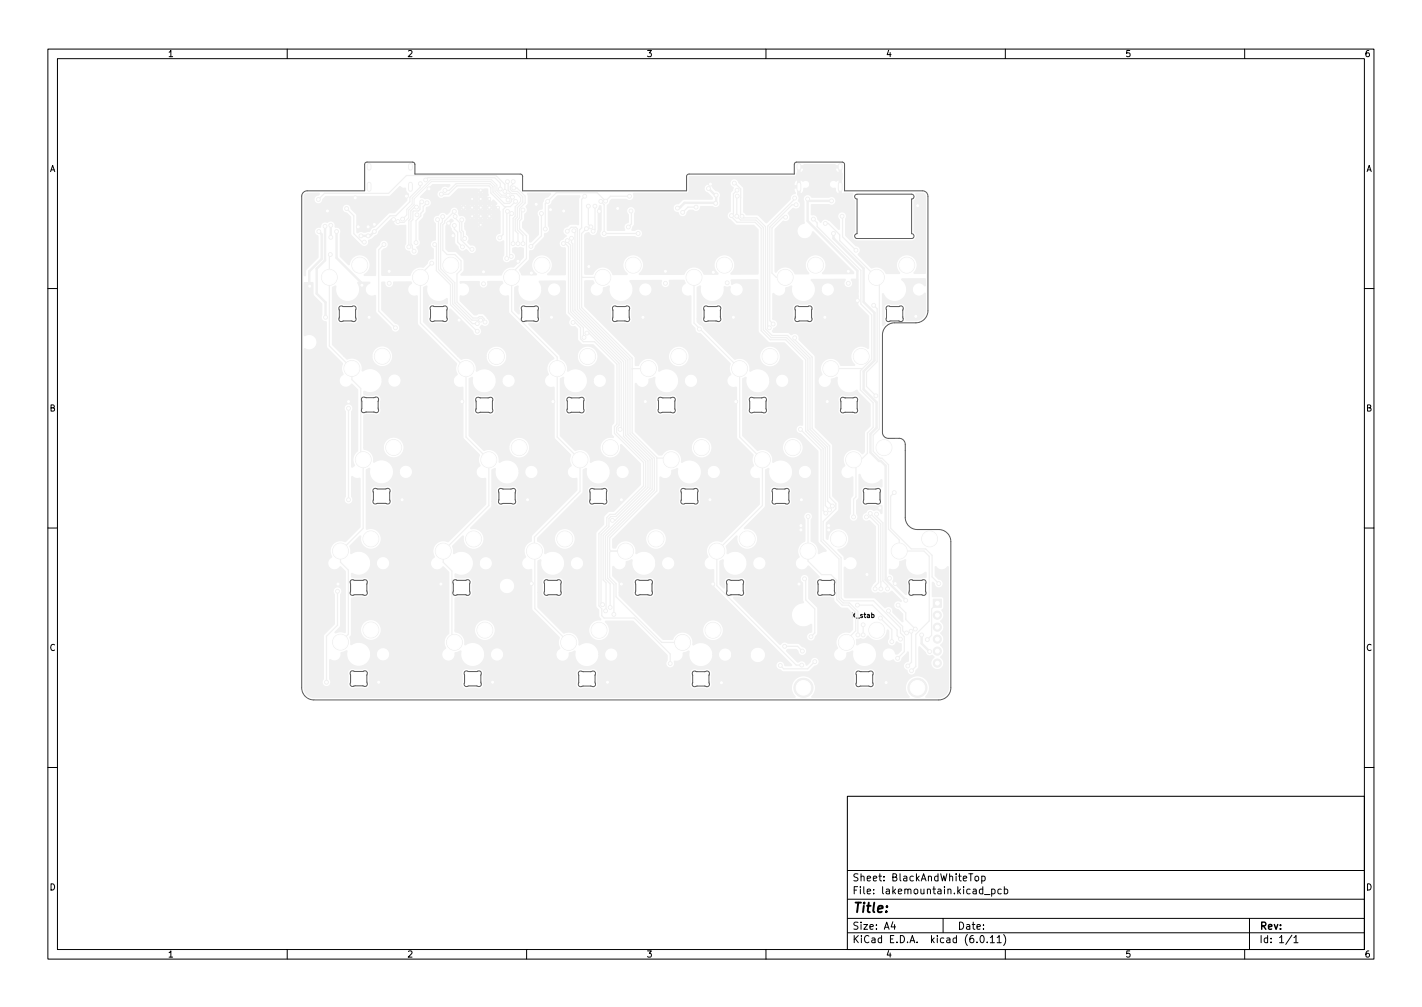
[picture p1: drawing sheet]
<svg xmlns="http://www.w3.org/2000/svg" width="297mm" height="210mm" viewBox="0 0 297 210" stroke-linecap="round" stroke-linejoin="round" font-family="sans-serif">
<defs><g id="words">
<text font-size="2.8" x="178" y="191.2">Title:</text>
<g font-size="2.1">
<text x="178" y="184.5">Sheet:</text>
<text x="186.2" y="184.5">BlackAndWhiteTop</text>
<text x="178" y="187.2">File:</text>
<text x="184.4" y="187.2">lakemountain.kicad_pcb</text>
<text x="178" y="197.4">KiCad</text>
<text x="178" y="194.6">Size:</text>
<text x="184.7" y="194.6">A4</text>
<text x="185.7" y="197.4">E.D.A.</text>
<text x="194.6" y="197.4">kicad</text>
<text x="200" y="194.6">Date:</text>
<text x="201.8" y="197.4">(6.0.11)</text>
<text x="263" y="194.6">Rev:</text>
<text x="263" y="197.4">Id:</text>
<text x="267.1" y="197.4">1/1</text>
</g>
<g font-size="1.8">
<text x="35" y="12.3">1</text>
<text x="85" y="12.3">2</text>
<text x="135" y="12.3">3</text>
<text x="185" y="12.3">4</text>
<text x="235" y="12.3">5</text>
<text x="285" y="12.3">6</text>
<text x="10.4" y="36.3">A</text>
<text x="285.4" y="36.3">A</text>
<text x="10.3" y="86.3">B</text>
<text x="285.3" y="86.3">B</text>
<text x="10.3" y="136.3">C</text>
<text x="285.3" y="136.3">C</text>
<text x="10.3" y="186.3">D</text>
<text x="285.3" y="186.3">D</text>
<text x="35" y="200.3">1</text>
<text x="85" y="200.3">2</text>
<text x="135" y="200.3">3</text>
<text x="185" y="200.3">4</text>
<text x="235" y="200.3">5</text>
<text x="285" y="200.3">6</text>
</g>
<text font-size="1.4" x="176.6" y="129.3">MX_stab</text>
</g></defs>
<g fill="none" stroke="#000" stroke-width=".21">
<path d="M10 10.2h277v190.1h-277zM12 12.2h273v186.1h-273zM60 10.2v2M110 10.2v2M160 10.2v2M210 10.2v2M260 10.2v2M10 60.2h2M285 60.2h2M10 110.2h2M285 110.2h2M10 160.2h2"/>
<path d="M177 166.3h108v32h-108zM285 160.2h2M60 198.3v2M110 198.3v2M160 198.3v2M177 194.8h108M177 191.8h108M177 187.8h108M177 181.8h108M182.5 186.5v.1M182.5 185.7v.1M184.6 183.8v.1"/>
<path d="M184.6 183v.1M197 191.8v3M205.1 183l.4-.1 .3 .3-.2 .7h-.5M205.1 182.9v1.5M207.1 185.7l.5-.1 .3 .3-.2 .7h-.6M209.1 185.7l-.4-.1-.3 .3 .2 .7h.5M209.6 195.1a1.72 1.72 0 0 1 0 2.3M209.8 185.7l.4-.1 .3 .3-.1 .7h-.6M209.8 185.1v1.5M210 198.3v2M260 198.3v2M261 191.8v6.5"/>
<path d="M270.3 195.8l.4-.5v1.5M270.3 196.8h.8"/>
</g>
<g fill="#f0f0f0" stroke="#f0f0f0" stroke-width=".21">
<path d="M195 125.1h1.7v1.7h-1.7z"/>
<path d="M63.6 59l1.8 .1 .1 2.5 1.7 1.9v2.3a.98 .98 0 0 0 1 1.4v5.3l3.4 3.4a2.32 2.32 0 0 0 .1 2.2 1.43 1.43 0 0 0-.8 1.7 1.43 1.43 0 0 0 1.6 1l1-.6 1.2 1.2v12.7a2.43 2.43 0 0 0-.7 3.1l-.5 .3v-11.6a.92 .92 0 0 0-.1-1.3 .92 .92 0 0 0-1.3 0 .92 .92 0 0 0 .1 1.4l-.1 17.7a.92 .92 0 0 0 .1 1.3 .92 .92 0 0 0 1.3 0 .92 .92 0 0 0-.1-1.4l.1-4.1 1 .4 .6-.1 .1 10.3-3 3-1.2-.2a2.23 2.23 0 0 0-1.7 3.4l-.1 .1a1.42 1.42 0 0 0-.3 2.2 1.42 1.42 0 0 0 2.2-.3l1 1.1v12.6l-.1 .1-1-.2-.9 .3-.1-.3 1.1-1.3v-6.4a.93 .93 0 0 0 .1-1.4 .93 .93 0 0 0-1.4 0 .93 .93 0 0 0 .1 1.4v6l-2.2 2.3-.1 .3-.1 9a.91 .91 0 0 0 .2 1.4 .91 .91 0 0 0 1.4-.5h3.5v.2a1.02 1.02 0 0 0 1.5 .8h1.6a1.01 1.01 0 0 0 1.5-.9h19.2a1.01 1.01 0 0 0 1.5 .9h1.7a1.01 1.01 0 0 0 1.5-.9l19.2 .1a1.01 1.01 0 0 0 1.5 .9h1.6a1.02 1.02 0 0 0 1.5-.6v-.4l19.2 .1a1.01 1.01 0 0 0 1.5 .9h1.6a1.02 1.02 0 0 0 1.5-.6l-.1-2.2a1.01 1.01 0 0 0-.2-1.1 1.01 1.01 0 0 0-1-.2h-1.8a1.02 1.02 0 0 0-1.2 .2 1.02 1.02 0 0 0-.2 1.2l-.1 1.7h-19.2v-1.9a1.01 1.01 0 0 0-1.3-1.2h-1.8a1.02 1.02 0 0 0-1.2 .2 1.02 1.02 0 0 0-.2 1.2l-.1 1.7h-19.2l-.1-1.8a1.02 1.02 0 0 0-.2-1.1 1.02 1.02 0 0 0-1.1-.3h-1.9a1.02 1.02 0 0 0-1.1 .3 1.02 1.02 0 0 0-.2 1.1l-.1 1.8h-19.2v-2a1.01 1.01 0 0 0-1.3-1.2h-1.9a1.03 1.03 0 0 0-1.1 .3 1.03 1.03 0 0 0-.2 1.1l-.1 1.7h-3.5v-.4l-.3-.6v-3.9l.2-.1 .7 .3a1.39 1.39 0 0 0 1.3-.6l.3-1.2 1.2-.3a2.54 2.54 0 0 0 2.1 3.2 2.54 2.54 0 0 0 2.8-2.5h1.2a1.39 1.39 0 0 0 1.6 1.4h.1a1.39 1.39 0 0 0 1.1-1.6 1.39 1.39 0 0 0-1.6-1.2l-.8 .5-.4 .9h-1.2a2.57 2.57 0 0 0-4.1-2l-.2-1.5 .3-.5v-1.1h1.9l.3 1.1 .9 .9a2.16 2.16 0 0 0 3.1-1.6 2.16 2.16 0 0 0-2.3-2.5 2.16 2.16 0 0 0-2 2.1h-1.9v-6.6l.8-.2h1.5a1.02 1.02 0 0 0 1.2-.2 1.02 1.02 0 0 0 .2-1.1l.1-1.5a1.01 1.01 0 0 0-.3-1.1 1.01 1.01 0 0 0-1.2-.1l-2.2-.2-.1-.7 .2-.1a2.51 2.51 0 0 0 3.8-2.2h1.2v.3a1.38 1.38 0 0 0 1.5 1.2 1.39 1.39 0 0 0 1.3-1.4 1.39 1.39 0 0 0-1.4-1.4 1.39 1.39 0 0 0-1.4 1.3l-1.2-.1a2.59 2.59 0 0 0-4.1-1.8l-.2-1.6 2.1-2.1h.1a2.23 2.23 0 0 0 1.7 2.7 2.19 2.19 0 0 0 2.6-2.4 2.19 2.19 0 0 0-3.1-1.7v-5.9l.9 .1a1.01 1.01 0 0 0 1.5 .9h1.6a1.01 1.01 0 0 0 1.2-.1 1.01 1.01 0 0 0 .2-1.2v-1.4a1.01 1.01 0 0 0-.2-1.2 1.01 1.01 0 0 0-1.2-.1l-1.8-.1a1.01 1.01 0 0 0-1 .3 1.01 1.01 0 0 0-.2 1.1l-.1 1.7h-.9v-6.5l.6-.3h.2a2.51 2.51 0 0 0 2.1 3.2 2.51 2.51 0 0 0 2.8-2.5h1.2v.2a1.38 1.38 0 0 0 1.4 1.2 1.39 1.39 0 0 0 1.4-1.4 1.39 1.39 0 0 0-1.4-1.4 1.39 1.39 0 0 0-1.4 1.4l-1.2-.1a2.59 2.59 0 0 0-4.1-1.9l-.1-.5a2.16 2.16 0 0 0-1.9-2.2l-.1-.4h4.1v.3a2.16 2.16 0 0 0 3.4 1.5 2.16 2.16 0 0 0-.2-3.7 2.16 2.16 0 0 0-3.2 1.9h-4.1v-6.7l.5-.2h1.6a1.03 1.03 0 0 0 1.2-.1 1.03 1.03 0 0 0 .2-1.2v-1.4a1.01 1.01 0 0 0-.2-1.1 1.01 1.01 0 0 0-1.2-.2h-1.6l-.4-.1-.1-.7a2.78 2.78 0 0 0 3.6-1.2l.2-1.1h1.2a1.39 1.39 0 0 0 1.3 1.4 1.39 1.39 0 0 0 1.5-1.2 1.39 1.39 0 0 0-1.3-1.5 1.39 1.39 0 0 0-1.5 1.3l-1.2-.1a2.59 2.59 0 0 0-4.1-1.8l-.1-.2a2.24 2.24 0 0 0-3.2-2.3l-.6-.6h5.9a2.16 2.16 0 0 0 3.1 2 2.16 2.16 0 0 0 .3-3.7 2.16 2.16 0 0 0-3.4 1.4v.3h-5.9l-2.3-2.4-.1-5.4h.9a1.01 1.01 0 0 0 1.5 .9h1.6a1.01 1.01 0 0 0 1.1-.1 1.01 1.01 0 0 0 .4-1l-.1-1.6a1.01 1.01 0 0 0-.2-1.2 1.01 1.01 0 0 0-1.2-.1l-1.8-.1a1.02 1.02 0 0 0-1.1 .3 1.02 1.02 0 0 0-.1 1.2l-.1 1.7h-.9v-6.5l.6-.4 .2 .1a2.54 2.54 0 0 0 2.9 3.1 2.54 2.54 0 0 0 1.6-3.9l2.5-.1 .1 .2-.3 .1a1.39 1.39 0 0 0-.5 1.9 1.39 1.39 0 0 0 1.8 .6l.2 .1v3.5l3.2 3.2a.92 .92 0 0 0 1 .8 .92 .92 0 0 0 .8-.9 .92 .92 0 0 0-.9-.9l-2.9-2.8v-5.7l.2-.1 .5 .1a.95 .95 0 0 0 1 1.1 .95 .95 0 0 0 .9-1.2h3.5l.2 .2-.1 .1a1.39 1.39 0 0 0-.6 1.8 1.39 1.39 0 0 0 1.7 .8l.2 .1 .1 5.9 8.1 8.1a2.55 2.55 0 0 0 .1 2.1l-.1 .3a1.39 1.39 0 0 0-.6 1.8 1.39 1.39 0 0 0 1.7 .7l.2 .1v10.5l3.4 3.5a2.56 2.56 0 0 0 .1 2.2v.2a1.39 1.39 0 0 0-.6 1.8 1.39 1.39 0 0 0 1.7 .8l.2 .1v5.3l-7.8 7.8-1.4-.2a2.24 2.24 0 0 0-1.6 3.4 1.44 1.44 0 0 0-.8 1.2v.1a1.39 1.39 0 0 0 1.6 1.4l1.1-.7 1.2 1.2-.1 12.8a2.3 2.3 0 0 0-.6 3.1l-.7 .7a1.39 1.39 0 0 0 1.1 1.9h.6a1.38 1.38 0 0 0 1-1.3h-.1a.27 .27 0 0 1 0-.4 .27 .27 0 0 1 .3-.1l.8-.3 .2 .1a2.51 2.51 0 0 0 2.1 3.1 2.51 2.51 0 0 0 2.8-2.5h1.2a1.39 1.39 0 0 0 1.7 1.4 1.39 1.39 0 0 0 1.1-1.6 1.39 1.39 0 0 0-1.6-1.1l-.8 .4-.4 .9h-1.2a2.5 2.5 0 0 0-3.9-2l-.2-.1v-.7a2.21 2.21 0 0 0-2-1.9l-.1-.3h4.1l.3 1.1 .7 .7a2.16 2.16 0 0 0 3.3-1.3 2.16 2.16 0 0 0-2.2-2.7h-.1a2.16 2.16 0 0 0-2 2.2h-4.1l.1-6.7 .5-.2h1.6a1.02 1.02 0 0 0 1.2-.1 1.02 1.02 0 0 0 .2-1.2v-1.1h5.7v.3a1.61 1.61 0 0 0 2.5 1.1 1.61 1.61 0 0 0-.2-2.8 1.61 1.61 0 0 0-2.3 1.4h-5.7v-.4a1.01 1.01 0 0 0-.2-1.1 1.01 1.01 0 0 0-1.2-.1h-1.6l-.5-.2v-.7a2.56 2.56 0 0 0 3.8-2.3l1.2 .1a1.39 1.39 0 0 0 1.6 1.4 1.39 1.39 0 0 0 1.2-1.5 1.39 1.39 0 0 0-1.5-1.3 1.39 1.39 0 0 0-1.3 1.3h-1.2a2.59 2.59 0 0 0-4.1-1.9l-.3-1.6 2.2-2.1 .1 .3a2.16 2.16 0 0 0 1.4 2.4 2.19 2.19 0 0 0 2.9-2 2.19 2.19 0 0 0-2.8-2.2v-.2l4.3-4.3 .1-1.2h.9a1.01 1.01 0 0 0 1.5 .9h1.6a1.01 1.01 0 0 0 1.1-.1 1.01 1.01 0 0 0 .4-1l-.1-1.6a1.01 1.01 0 0 0-.1-1.1 1.01 1.01 0 0 0-1.1-.3l-1.8 .1a1.02 1.02 0 0 0-1.2 .2 1.02 1.02 0 0 0-.2 1.2l-.1 1.7h-.9v-6.5l.7-.4a2.54 2.54 0 0 0 2.1 3.2 2.54 2.54 0 0 0 2.9-2.5h1.2v.2a1.39 1.39 0 0 0 1.3 1.2 1.39 1.39 0 0 0 1.5-1.3 1.39 1.39 0 0 0-1.3-1.4 1.39 1.39 0 0 0-1.5 1.3l-1.2-.1a2.59 2.59 0 0 0-4.1-1.9v-.5a2.26 2.26 0 0 0-3.3-2l-.6-.6h5.9l.3 1.2 .4 .4 .7 .5a2.16 2.16 0 0 0 2.9-1.5 2.16 2.16 0 0 0-1.9-2.7 2.16 2.16 0 0 0-2.4 2.1h-5.9l-2.4-2.4v-5.4l.8 .1a1.01 1.01 0 0 0 1.6 .9h1.6a1.02 1.02 0 0 0 1.2-.2 1.02 1.02 0 0 0 .2-1.2v-1.3a1.02 1.02 0 0 0-.2-1.2 1.02 1.02 0 0 0-1.2-.1h-1.7a1.01 1.01 0 0 0-1.1 .1 1.01 1.01 0 0 0-.3 1.2l-.1 1.7h-.8v-6.5l.5-.3h.2a2.51 2.51 0 0 0 2.1 3.2 2.51 2.51 0 0 0 2.9-2.6h1.1l.1 .3a1.39 1.39 0 0 0 1.2 1.2 1.39 1.39 0 0 0 1.5-1.3 1.39 1.39 0 0 0-1.3-1.5 1.39 1.39 0 0 0-1.5 1.3h-1.1a2.59 2.59 0 0 0-4.2-1.9v-.1a2.24 2.24 0 0 0-3.2-2.4l-.6-.6h5.8a2.16 2.16 0 0 0 1.2 1.9 2.16 2.16 0 0 0 3-1.2 2.16 2.16 0 0 0-1.6-2.8 2.16 2.16 0 0 0-2.6 2.1h-5.8l-7.2-7.2v-7.1l.7-.4a2.61 2.61 0 0 0 1.1 2.9 2.61 2.61 0 0 0 3.1-.3v1.1h-2.7a1.02 1.02 0 0 0-1.1 .3 1.02 1.02 0 0 0-.2 1.2v1.3a1.01 1.01 0 0 0 .3 1.2 1.01 1.01 0 0 0 1.1 .1h1.6a1.01 1.01 0 0 0 1.2-.1 1.01 1.01 0 0 0 .3-1l-.1-1.6 .3-.3 4.7 4.7a.95 .95 0 0 0 1.4 .7 .95 .95 0 0 0 0-1.6l.4-.4 .6 .3a.94 .94 0 0 0 1-.7 .94 .94 0 0 0-.5-1.1l-.8-.9h-.9l-.5 .3-.5-.1-2.9-2.9v-1h.5a1.4 1.4 0 0 0 1.5-1.6 1.4 1.4 0 0 0-1.9-1.1l-.1-.2 .1-.1h3.8l.1 .1a.92 .92 0 0 0 1 1.3 .92 .92 0 0 0 .7-1.4l3-.1 .2 .4-.1 .1a1.39 1.39 0 0 0-.6 1.7 1.39 1.39 0 0 0 1.5 .9h.4v3.3l.2 .3 9.3 9.5a2.32 2.32 0 0 0-1.1 3.3 1.4 1.4 0 0 0-.8 1.7 1.4 1.4 0 0 0 1.6 1l.3-.1 .1 .1v10.5l3.4 3.5a2.56 2.56 0 0 0 .1 2.2l-.1 .2a1.39 1.39 0 0 0-.6 1.8 1.39 1.39 0 0 0 1.7 .8l.2 .1v2.3l-9.4 9.4-.1 1.3a2.3 2.3 0 0 0-1.2 3.3 1.44 1.44 0 0 0-.8 1.2v.1a1.39 1.39 0 0 0 1.6 1.4l.4-.1 .1 .1v8.3l5.7 5.8v.2a2.16 2.16 0 0 0 .1 1.9v.2l-.3 .2a1.39 1.39 0 0 0-.3 1.7 1.39 1.39 0 0 0 1.4 .7h.1a1.51 1.51 0 0 0 1.1-1.7l1.2-.4a2.54 2.54 0 0 0 2.1 3.3 2.54 2.54 0 0 0 2.9-2.6h1.2v.2a1.39 1.39 0 0 0 1.3 1.3l.3-.1a1.39 1.39 0 0 0 1-2 1.39 1.39 0 0 0-2.3-.2l-.3 .8-1.2-.1a2.59 2.59 0 0 0-4.1-1.8l-.1-.6a2.26 2.26 0 0 0-3.2-1.9l-5.3-5.4v-3.1h.7a1.01 1.01 0 0 0 1.5 1h1.7a1.02 1.02 0 0 0 1.1-.2 1.02 1.02 0 0 0 .3-1.1v-1.5a1.01 1.01 0 0 0-.3-1.1 1.01 1.01 0 0 0-1.2-.1h-1.6a1.01 1.01 0 0 0-1.5 .7v2.3h-.7v-6.5l.6-.3a2.54 2.54 0 0 0 2.1 3.2 2.54 2.54 0 0 0 2.8-2.6l1.2 .1a1.39 1.39 0 0 0 1.7 1.4 1.39 1.39 0 0 0 1.1-1.5 1.39 1.39 0 0 0-1.4-1.3 1.39 1.39 0 0 0-1.4 1.3h-1.2a2.59 2.59 0 0 0-4.1-1.9v-.5a2.21 2.21 0 0 0-1.5-2.1v-.5h3.5a2.16 2.16 0 0 0 3.2 2 2.16 2.16 0 0 0 .2-3.7 2.16 2.16 0 0 0-3.4 1.4v.3h-3.5l7.7-7.8h2.7a1.01 1.01 0 0 0 1.5 .9h1.6a1.01 1.01 0 0 0 1.1-.1 1.01 1.01 0 0 0 .3-1v-1.6a1.01 1.01 0 0 0-.2-1.1 1.01 1.01 0 0 0-1.1-.3l-1.7 .1a1.02 1.02 0 0 0-1.2 .2 1.02 1.02 0 0 0-.2 1.2l-.1 1.7h-2.7l1.8-1.9v-4.6l.7-.4a2.54 2.54 0 0 0 2.1 3.2 2.54 2.54 0 0 0 2.9-2.5h1.2v.2a1.39 1.39 0 0 0 1.2 1.2 1.39 1.39 0 0 0 1.5-1.3 1.39 1.39 0 0 0-1.3-1.4 1.39 1.39 0 0 0-1.4 1.3l-1.2-.1a2.59 2.59 0 0 0-4.1-1.9l-.1-.5a2.26 2.26 0 0 0-3.2-2l-3.1-3v-5.4h.9a1.01 1.01 0 0 0 1.5 1h1.6a1.02 1.02 0 0 0 1.2-.2 1.02 1.02 0 0 0 .2-1.2v-1.3a1.02 1.02 0 0 0-.2-1.2 1.02 1.02 0 0 0-1.2-.1h-1.6a1.01 1.01 0 0 0-1.2 .1 1.01 1.01 0 0 0-.2 1.2l-.1 1.7h-.9v-6.5l.6-.3h.2a2.51 2.51 0 0 0 2.1 3.2 2.51 2.51 0 0 0 2.8-2.6h1.2v.3a1.39 1.39 0 0 0 1.3 1.2 1.39 1.39 0 0 0 1.5-1.3 1.39 1.39 0 0 0-1.3-1.5 1.39 1.39 0 0 0-1.5 1.3h-1.2a2.59 2.59 0 0 0-4.1-1.9l-.1-.1a2.31 2.31 0 0 0-1.5-2.6v-.4h3.6v.4a2.16 2.16 0 0 0 3.4 1.3 2.16 2.16 0 0 0-.3-3.6 2.16 2.16 0 0 0-3.1 1.9h-3.6l-6.6-6.7 .1-.2h1a1.01 1.01 0 0 0 1.1-.1 1.01 1.01 0 0 0 .4-1l-.1-1.6a1.01 1.01 0 0 0-.2-1.2 1.01 1.01 0 0 0-1.2-.1l-1.8-.1a1.02 1.02 0 0 0-1.1 .3 1.02 1.02 0 0 0-.1 1.2v.5l-.2 .2-.8-.9v-4.6l.6-.4 .1 .1a2.51 2.51 0 0 0 2.2 3.1 2.51 2.51 0 0 0 2.8-2.5h1.2v.2a1.39 1.39 0 0 0 1.3 1.2 1.39 1.39 0 0 0 1.4-1.3 1.39 1.39 0 0 0-1.3-1.4 1.39 1.39 0 0 0-1.4 1.3h-1.2l-.1-.7-.5-1h5.5v6.7l1 1.2a.95 .95 0 0 0-.2 1.1 .95 .95 0 0 0 1.1 .5l.6 .5 .1 2.2 .7 .9 .4 .2h2.1l4.3 4.3v11.9l-.5 .9v1.5l.5 .6-.2 .2-.6-.1a2.18 2.18 0 0 0-2 2.5 2.18 2.18 0 0 0 2.7 1.8 2.18 2.18 0 0 0 1.6-2.8h.1l4 4v4.3l-5.6 5.6-1 .1-.9 .8-.2 .4v1.5l-1.6 1.7v15.4l.6 .8v1.3l.4 .6-.1 .2-.4-.1a2.17 2.17 0 0 0-1.9 3 2.17 2.17 0 0 0 3.4 .9 2.17 2.17 0 0 0-.1-3.5l.2-.1h5.7l7 7.1v1.1a.91 .91 0 0 0 .4 1.5l.8-.1a1.1 1.1 0 0 0 .4-1.2l.7-.1a1.51 1.51 0 0 0 1.1-1.7l1.2-.4a2.54 2.54 0 0 0 2.1 3.3 2.54 2.54 0 0 0 2.9-2.6h1.2v.2a1.39 1.39 0 0 0 1.3 1.3l.3-.1a1.39 1.39 0 0 0 1.2-1.3h3.8v.3a1.61 1.61 0 0 0 2.5 1.1 1.61 1.61 0 0 0-.2-2.8 1.61 1.61 0 0 0-2.3 1.4h-3.8a1.39 1.39 0 0 0-1.7-1.4l-.8 .5-.3 .8h-1.2a2.57 2.57 0 0 0-4.1-1.9v-.6a2.21 2.21 0 0 0-1.9-2.1 2.21 2.21 0 0 0-2.5 1.5h-1.9l-1.9-1.9h10.2l.3 1.1 .9 .9a2.16 2.16 0 0 0 3-1.4 2.16 2.16 0 0 0-1.7-2.7 2.16 2.16 0 0 0-2.5 2.1h-10.2l-7.3-7.3v-.6h2.9a1.01 1.01 0 0 0 1.5 1h1.6a1.02 1.02 0 0 0 1.2-.2 1.02 1.02 0 0 0 .2-1.1v-1.5a1.01 1.01 0 0 0-.2-1.1 1.01 1.01 0 0 0-1.2-.1h-1.6a1.01 1.01 0 0 0-1.5 .7v2.3h-2.9v-2.1l-1.3-1.4v-1.9h.2l.6 .6 .5 .1a1.48 1.48 0 0 0 1.5-1.8l1.2-.3a2.54 2.54 0 0 0 2.1 3.2 2.54 2.54 0 0 0 2.9-2.6l1.2 .1a1.39 1.39 0 0 0 1.6 1.4 1.39 1.39 0 0 0 1.2-1.5 1.39 1.39 0 0 0-1.5-1.3 1.39 1.39 0 0 0-1.3 1.3h-1.2a2.59 2.59 0 0 0-4.1-1.9l-.1-.5a2.21 2.21 0 0 0-1.8-2.2 2.21 2.21 0 0 0-2.5 1.5h-.5l.1-1.9h6.8v.3a2.16 2.16 0 0 0 3.4 1.5 2.16 2.16 0 0 0-.3-3.7 2.16 2.16 0 0 0-3.1 1.9h-6.8l7.8-7.8h5.8a1.01 1.01 0 0 0 1.5 .9h1.6a1.01 1.01 0 0 0 1.1-.1 1.01 1.01 0 0 0 .4-1l-.1-1.6a1.01 1.01 0 0 0-.1-1.1 1.01 1.01 0 0 0-1.1-.3l-1.8 .1a1.02 1.02 0 0 0-1.2 .2 1.02 1.02 0 0 0-.2 1.2l-.1 1.7h-5.8l1.9-2 .1-3.1 .9 .3a1.46 1.46 0 0 0 1.5-1.7l1.2-.4a2.54 2.54 0 0 0 2.1 3.2 2.54 2.54 0 0 0 2.9-2.5h1.2v.2a1.39 1.39 0 0 0 1.3 1.2 1.39 1.39 0 0 0 1.5-1.3 1.39 1.39 0 0 0-1.3-1.4 1.39 1.39 0 0 0-1.5 1.3l-1.2-.1a2.59 2.59 0 0 0-4.1-1.9v-.5a2.17 2.17 0 0 0-1.7-2.1 2.17 2.17 0 0 0-2.4 1.1h-.7l-1.6-1.6h8.4l.3 1.2 .4 .4 .7 .5a2.16 2.16 0 0 0 2.9-1.5 2.16 2.16 0 0 0-1.9-2.7 2.16 2.16 0 0 0-2.4 2.1h-8.4l-3.3-3.3v-4.5h4.2a1.01 1.01 0 0 0 1.6 1h1.6a1.02 1.02 0 0 0 1.2-.2 1.02 1.02 0 0 0 .2-1.2v-1.3a1.02 1.02 0 0 0-.2-1.2 1.02 1.02 0 0 0-1.2-.1h-1.7a1.01 1.01 0 0 0-1.1 .1 1.01 1.01 0 0 0-.3 1.2l-.1 1.7h-4.2v-5.5h.2l.5 .6 .6 .2a1.38 1.38 0 0 0 1.5-1.6l1.3-.5a2.54 2.54 0 0 0 2.1 3.2 2.54 2.54 0 0 0 2.9-2.6h1.1l.1 .3a1.39 1.39 0 0 0 1.2 1.2 1.39 1.39 0 0 0 1.5-1.3 1.39 1.39 0 0 0-1.3-1.5 1.39 1.39 0 0 0-1.5 1.3h-1.1a2.59 2.59 0 0 0-4.2-1.9v-.1a2.21 2.21 0 0 0-1.7-2.5 2.21 2.21 0 0 0-2.6 1.4h-.6l-.1-1.9h7a2.16 2.16 0 0 0 1.2 1.9v.1a2.16 2.16 0 0 0 3.1-1.3 2.16 2.16 0 0 0-1.8-2.8 2.16 2.16 0 0 0-2.5 2.1h-7l-7.9-7.8h2.7a1.01 1.01 0 0 0 1.5 .9h1.6a1.01 1.01 0 0 0 1.2-.1 1.01 1.01 0 0 0 .3-1l-.1-1.6a1.01 1.01 0 0 0-.2-1.2 1.01 1.01 0 0 0-1.1-.1l-1.8-.1a1.02 1.02 0 0 0-1.1 .3 1.02 1.02 0 0 0-.2 1.2l-.1 1.7h-2.7l-2.5-2.6v-5.3l1.7-.1 .2 .5-.1 .1a1.41 1.41 0 0 0-.6 1.9 1.41 1.41 0 0 0 1.8 .7 1.41 1.41 0 0 0 .9-1.7l1.2-.4a2.54 2.54 0 0 0 2.1 3.2 2.54 2.54 0 0 0 2.8-2.5h1.2v.2a1.39 1.39 0 0 0 1.3 1.2 1.39 1.39 0 0 0 1.5-1.3 1.39 1.39 0 0 0-1.3-1.4 1.39 1.39 0 0 0-1.5 1.3h-1.2l-.1-.7-.5-1.1h6.6a.95 .95 0 0 0 .1 1.2 .95 .95 0 0 0 1.2 .1 1.05 1.05 0 0 0 .3-1.3l3-.1 .3 .6-.1 .1a1.39 1.39 0 0 0-.6 1.7 1.39 1.39 0 0 0 1.5 .9l.3-.1 .1 .2v5.6l.9 1.1a.92 .92 0 0 0 1 1l6.3 6.3a2.55 2.55 0 0 0 .1 2.1v.3a1.39 1.39 0 0 0-.6 1.8 1.39 1.39 0 0 0 1.7 .7l.2 .1v10.5l3.4 3.5a2.56 2.56 0 0 0 .1 2.2l-.1 .2a1.39 1.39 0 0 0-.6 1.8 1.39 1.39 0 0 0 1.7 .8l.2 .1v5.3l-7.8 7.8-1.3-.2a2.24 2.24 0 0 0-1.6 3.4 1.44 1.44 0 0 0-.8 1.2v.1a1.39 1.39 0 0 0 1.6 1.4h.4v3.3l.1 .4 16.2 16.2-.1 .1h-1.3a.93 .93 0 0 0-1.4-.9 .93 .93 0 0 0-.1 1.6l1.1 .6h5.2l1.4-1.2a.93 .93 0 0 0 .9-.9 .93 .93 0 0 0-.9-1 .93 .93 0 0 0-.9 1l-.7 .7-.2-.2a.91 .91 0 0 0-1.4-.6l-.4 .1-2.3-2.4 .3-.2h1.7l.4 .3 .3 .7 .8 .2a.91 .91 0 0 0 .7-.9 .91 .91 0 0 0-.8-.9l-.9-.7h-2.2l-.6-.3-.6 .2-.5 .4-6-6.1h8.4a2.52 2.52 0 0 0 4.1 1.8l.2 .2v1.3l-.5 .3a.91 .91 0 0 0-.4 1.5 .91 .91 0 0 0 1.5-.3l.1-.4 .5-.7v-5.2l-1.9-2 .1-4.2a.91 .91 0 0 0-1.4-.7 .98 .98 0 0 0 .1 1.6l.1 4.2a2.52 2.52 0 0 0-2.5 2.6h-8.4l-3.7-3.7 .1-.1h1a1.02 1.02 0 0 0 1.2-.1 1.02 1.02 0 0 0 .3-1.2v-1.5a1.01 1.01 0 0 0-.3-1.1 1.01 1.01 0 0 0-1.2-.1h-1.6a1.01 1.01 0 0 0-1.5 .7l.1 1.3-.1 .1-.8-.8v-4.8l.5-.3h.2a2.51 2.51 0 0 0 2.1 3.2 2.51 2.51 0 0 0 2.8-2.6l1.2 .1a1.39 1.39 0 0 0 1.7 1.4 1.39 1.39 0 0 0 1.1-1.5 1.39 1.39 0 0 0-1.4-1.3 1.39 1.39 0 0 0-1.4 1.3h-1.2a2.59 2.59 0 0 0-4.1-1.9l-.2-1.6 2.1-2.1 .1 .3a2.16 2.16 0 0 0 1.4 2.4 2.17 2.17 0 0 0 2.9-2 2.17 2.17 0 0 0-2.7-2.2v-.2l4.3-4.3 .1-1.2h.9a1.01 1.01 0 0 0 1.5 .9h1.6a1.01 1.01 0 0 0 1.1-.1 1.01 1.01 0 0 0 .3-1v-1.6a1.01 1.01 0 0 0-.2-1.1 1.01 1.01 0 0 0-1.1-.3l-1.7 .1a1.02 1.02 0 0 0-1.2 .2 1.02 1.02 0 0 0-.2 1.2l-.1 1.7h-.9v-6.5l.7-.4a2.54 2.54 0 0 0 2.1 3.2 2.54 2.54 0 0 0 2.9-2.5h1.2v.2a1.39 1.39 0 0 0 1.2 1.2 1.39 1.39 0 0 0 1.5-1.3 1.39 1.39 0 0 0-1.3-1.4 1.39 1.39 0 0 0-1.4 1.3l-1.2-.1a2.59 2.59 0 0 0-4.1-1.9l-.1-.5a2.26 2.26 0 0 0-3.2-2l-.6-.6h5.8l.3 1.2 .4 .4 .8 .5a2.16 2.16 0 0 0 2.8-1.5 2.16 2.16 0 0 0-1.8-2.7 2.16 2.16 0 0 0-2.5 2.1h-5.8l-2.4-2.4-.1-5.4 .9 .1a1.01 1.01 0 0 0 1.5 .9h1.6a1.02 1.02 0 0 0 1.2-.2 1.02 1.02 0 0 0 .2-1.2v-1.3a1.02 1.02 0 0 0-.2-1.2 1.02 1.02 0 0 0-1.2-.1h-1.6a1.01 1.01 0 0 0-1.2 .1 1.01 1.01 0 0 0-.2 1.2l-.1 1.7h-.9v-6.5l.6-.3h.2a2.51 2.51 0 0 0 2.1 3.2 2.51 2.51 0 0 0 2.8-2.6h1.2v.3a1.39 1.39 0 0 0 1.3 1.2 1.39 1.39 0 0 0 1.5-1.3 1.39 1.39 0 0 0-1.3-1.5 1.39 1.39 0 0 0-1.5 1.3h-1.2a2.59 2.59 0 0 0-4.1-1.9l-.1-.1a2.24 2.24 0 0 0-3.2-2.4l-.6-.6h5.9a2.16 2.16 0 0 0 1.1 1.9l.1 .1a2.16 2.16 0 0 0 3-1.3 2.16 2.16 0 0 0-1.7-2.8 2.16 2.16 0 0 0-2.5 2.1h-5.9l-5.8-5.8-.3-.6-.5-.2-.6-.6v-.6h.9a1.01 1.01 0 0 0 1.5 .9h1.6a1.01 1.01 0 0 0 1.1-.1 1.01 1.01 0 0 0 .4-1l-.1-1.6a1.01 1.01 0 0 0-.2-1.2 1.01 1.01 0 0 0-1.2-.1l-1.8-.1a1.02 1.02 0 0 0-1.1 .3 1.02 1.02 0 0 0-.1 1.2l-.1 1.7h-.9v-6.5l.6-.4 .1 .1a2.54 2.54 0 0 0 2.5 3.2 2.54 2.54 0 0 0 2.5-3.2l.7 .2 .4-.2 .2 .1a1.39 1.39 0 0 0 1.2 1.9 1.39 1.39 0 0 0 1.4-1.8 1.39 1.39 0 0 0-2.2-.6l-.2-.1v-.9h5.5l.1 11 2.3 2.1 3.2 .1 3.8 3.8v13.3l-.2 .1a.93 .93 0 0 0-1.2 .7 .93 .93 0 0 0 .9 1.1l3.7 3.6v18.8l1.7 2-1.6 .6-.1-.1v-.4a2.21 2.21 0 0 0-1.5-2.1v-4.5a.92 .92 0 0 0 0-1.3 .92 .92 0 0 0-1.3 0 .92 .92 0 0 0 0 1.3v4.5a2.3 2.3 0 0 0-1.2 3.3 1.44 1.44 0 0 0-.8 1.2v.1a1.39 1.39 0 0 0 1.6 1.4l.5-.2 .7-.6 2.2 2.2-.1 .2a1 1 0 0 0-.7 .8v2.2a1.01 1.01 0 0 0 1.3 1.2l1.7-.1 .8 .1 .2 .8 1.3 1.3 1.4 .1 1.1 1.1v3.4l-.6 .6-.9-.1a2.18 2.18 0 0 0-1.6 3.3l-.2 .2a1.39 1.39 0 0 0-.6 1.6 1.39 1.39 0 0 0 1.6 .9h.1a1.38 1.38 0 0 0 1-1.3 .36 .36 0 0 1 0-.4 .36 .36 0 0 1 .5-.1l.7-.3a2.52 2.52 0 0 0 2.1 3.3 2.52 2.52 0 0 0 2.8-2.7 2.52 2.52 0 0 0-3.1-2.2l-.9 .4-.1-1.2 .8-.2 .9 .1 .7-.6 1.1 .8a2.19 2.19 0 0 0 2.9-2l.4 .1-.1 1.6a.91 .91 0 0 0-.1 1.2 .91 .91 0 0 0 1.1 .3l.4-.3 .3-.5 1 .4-.1 1.4-.7 .7h-.4a1.39 1.39 0 0 0-1.3-1.2l-.8 .2a1.39 1.39 0 0 0-.6 1.6 1.39 1.39 0 0 0 1.5 .9l.5-.1a.37 .37 0 0 1 .5 .3l.2 .1a.9 .9 0 0 0 1.1-.3l.2-.6 1.3-1.3 .1 1.9-.3 .1a.91 .91 0 0 0-.8 .9 .91 .91 0 0 0 .6 .9l.2 .1a.93 .93 0 0 0 .9 1 .93 .93 0 0 0 .9-1l.6-.8 .1-4.1h.1l1.2 1.1a.96 .96 0 0 0 1 .8l.4-.2 .4 .5a1.39 1.39 0 0 0-.2 2.1 1.39 1.39 0 0 0 2.1-.1 1.39 1.39 0 0 0-.5-2.1l.3-.4a1.45 1.45 0 0 0-.3-2.1l.3-.3a1.44 1.44 0 0 0-.3-2.2 1.48 1.48 0 0 0 0-2.5 1.53 1.53 0 0 0 .2-2.3l.5-.5-.1-2-.3-.3-2-.1v-2.9h.1l.3 .3a.92 .92 0 0 0 1 .8 .92 .92 0 0 0 .8-.9 .92 .92 0 0 0-.9-.9l-.8-.7 .1-1.8 .1-.1 .4 .4 .7 .3a1.39 1.39 0 0 0 1.3-.6h.2v25.2a2.02 2.02 0 0 1-2 2h-2.6l-.1-.1a2.54 2.54 0 0 0 0-3.7 2.54 2.54 0 0 0-3.6 .1 2.54 2.54 0 0 0 .1 3.6l-20.3 .1a2.96 2.96 0 0 0 .6-2.8l8.1 .1a1.01 1.01 0 0 0 1.5 .9h1.5l.6 .1 .7-.3 .3-.6-.1-2a1.01 1.01 0 0 0-.2-1.1 1.01 1.01 0 0 0-1-.2h-1.8a1.02 1.02 0 0 0-1.2 .2 1.02 1.02 0 0 0-.2 1.2l-.1 1.7-8.1-.1a2.54 2.54 0 0 0-3.8-1.1 2.54 2.54 0 0 0-.3 3.9l-100.5 .1a2.02 2.02 0 0 1-2.1-2v-70.7l.2-.1 .7 .2a1.64 1.64 0 0 0 1.7-2 1.64 1.64 0 0 0-2.5-.9z"/>
<path d="M161.5 61.3l1.1 .5a1.46 1.46 0 0 0 1.6-1.7l1.2-.4a2.54 2.54 0 0 0 2.1 3.2 2.54 2.54 0 0 0 2.8-2.5h1.2v.2a1.39 1.39 0 0 0 1.3 1.2 1.39 1.39 0 0 0 1.5-1.3 1.39 1.39 0 0 0-1.3-1.4 1.39 1.39 0 0 0-1.5 1.3h-1.2l-.2-1-.6-1h7.1a.96 .96 0 0 0-.1 1.4 .96 .96 0 0 0 1.4 0 .96 .96 0 0 0-.1-1.4l1.4-.1v5.3l2.2 2.4 .1 6.7-.2 .1-.7-.4-1-.1a2.22 2.22 0 0 0-1.8 1.6 2.22 2.22 0 0 0 .8 2.3l-2.9 .1a2.37 2.37 0 0 0-2.3-1.5h-.1a2.24 2.24 0 0 0-1.6 3.4 1.4 1.4 0 0 0-.7 1.8 1.4 1.4 0 0 0 1.7 .8 1.4 1.4 0 0 0 .9-1.6l1.1-.4h.2a2.57 2.57 0 0 0 1.1 2.8 2.57 2.57 0 0 0 3-.1l2.8 2.9v4.5l-1.2 1.3v4.1l-.5 .5a2.24 2.24 0 0 0-1.9-1l-.1 .1a2.23 2.23 0 0 0-1.6 3.4h-.1a1.39 1.39 0 0 0-.5 2 1.39 1.39 0 0 0 2 .3l.3 .1v3.7l-.5 .8-.1 3.1a.92 .92 0 0 0 .1 1.3 .92 .92 0 0 0 1.3-.1 .92 .92 0 0 0-.1-1.3v-2.7l.5-.7v-4.6l.2-.2a2.65 2.65 0 0 0 4.6 1.1v1.6l-.8-.2-2.1 .1a1.03 1.03 0 0 0-1.2 .1 1.03 1.03 0 0 0-.2 1.3v1.3a1.02 1.02 0 0 0 .2 1.2 1.02 1.02 0 0 0 1.2 .1h1.6a1.27 1.27 0 0 0 1.3-.1v1.7l-.8-.7-.9 .1-.6-.3-.6 .1-.5 .6a.94 .94 0 0 0-.6 1.4 .94 .94 0 0 0 1.4 .3l1.3 1.3v11.3l-.9 1.1a.91 .91 0 0 0 .1 1.1 .91 .91 0 0 0 1 .3l.3-.1 .7 .2 .6-.3 .8 .3 .8-.5 2 2.1-.1 .1-.5-.2a.93 .93 0 0 0-1 .9 .93 .93 0 0 0 .9 1l1 .9-.1 1.6-2-1.9v-.5l-.3-.5-.7-.3-.6 .3-2.2-2-6.2-.1-.2-.3 .1-6.1 1.2 .6a1.39 1.39 0 0 0 1.4-1.7 1.39 1.39 0 0 0-2-.9l-.6 .4-.1-.7-1.2-1.2v-.2a2.19 2.19 0 0 0 2.2-2.2 2.19 2.19 0 0 0-2.3-2.2 2.19 2.19 0 0 0-2.1 2.3l-.3-.2v-3.3l2.5-2.5 .1-1.6-1.3-1.4v-10.6l-3.6-3.8v-3.6h4.7a1.01 1.01 0 0 0 1.6 1h1.6a1.02 1.02 0 0 0 1.2-.2 1.02 1.02 0 0 0 .2-1.2v-1.3a1.02 1.02 0 0 0-.2-1.2 1.02 1.02 0 0 0-1.2-.1h-1.7a1.01 1.01 0 0 0-1.1 .1 1.01 1.01 0 0 0-.3 1.2l-.1 1.7h-4.7v-11.2l-3.4-3.5v-.2a.91 .91 0 0 0-.4-1 .91 .91 0 0 0-1.1 .2l-.8-.5h-3.1a.47 .47 0 0 1 .1-.8 .96 .96 0 0 0 .8-.9 .96 .96 0 0 0-.8-1l-.2-.1h4.1a1.01 1.01 0 0 0 1.5 .9h1.6a1.01 1.01 0 0 0 1.2-.1 1.01 1.01 0 0 0 .3-1l-.1-1.6a1.01 1.01 0 0 0-.2-1.2 1.01 1.01 0 0 0-1.1-.1l-1.8-.1a1.02 1.02 0 0 0-1.1 .3 1.02 1.02 0 0 0-.2 1.2l-.1 1.7h-4.1z"/>
<path d="M185.8 118.9l.6 .1a1.38 1.38 0 0 0 1.5-1.6l1.3-.5a2.61 2.61 0 0 0 1.1 2.8 2.61 2.61 0 0 0 3.1-.2v1.1l-2.5 .1a1.03 1.03 0 0 0-1.5 .4v2.2l-.2 .9-2.7-2.8a.92 .92 0 0 0-.6-1.6l-.1-.1z"/>
<path d="M184.3 61.4l.2-.1a2.56 2.56 0 0 0 3.9 1.1 2.56 2.56 0 0 0-.1-4.1h5v1.4l-1-.6-1 .1a1.4 1.4 0 0 0-.3 2.2 1.4 1.4 0 0 0 2.2-.2l.1 .1v3.6l-.1 .7a2.02 2.02 0 0 1-1.9 1.3h-2.1l-.1-2.1a1.02 1.02 0 0 0-.2-1.1 1.02 1.02 0 0 0-1.2-.2l-1.8-.1a1.02 1.02 0 0 0-1.1 .3 1.02 1.02 0 0 0-.1 1.2v1.3a1.16 1.16 0 0 0 .3 1.3l-.5 .5h-.1z"/>
<path d="M63.7 40.6l.5-.2h2.5l-.2 .3-.5 .2a.92 .92 0 0 0 .1 1.6 .92 .92 0 0 0 1.3-.9l.7-.6h13.2l.3-.2 1.9-1.9 .5 .4h.7l.1 .6 .5 .7-.3 .4v.9l-2.5 2.5-1.4 .1-2.9 2.9-.6 .3-.4 .6-.8 .2-1.1-.2-.7 .2-.1-3.7-1.2-1.2-.3-.7-.5-.3-.6 .2a.91 .91 0 0 0-.4 1 .91 .91 0 0 0 .8 .7l1 .8v3.7l2.1 2.1a.91 .91 0 0 0 1.1 .3 .91 .91 0 0 0 .5-1.1l1.8-1.3 .3-.7 2.6-2.6h.6v.2a.91 .91 0 0 0 .1 1 .91 .91 0 0 0 1 .2h1.4l-.1 3.8a.91 .91 0 0 0 .4 1.5l.4 .1a.95 .95 0 0 0 1.5 .7 .95 .95 0 0 0 0-1.6 1.02 1.02 0 0 0 .5-1.7v-3.5l.9-1 .2-.6 .4-.5v-.8l.2-.2 .5-.2h13.2l-.4-.5v.5h-.5v-.5l-.5 .5h-.4l-.4-.5v.5h-.5v-.5l-.5 .5h-.4l-.4-.5v.5h-.5v-.5l-.5 .5h-.4l-.4-.5v.5h-.5v-.5l-.5 .5h-6.4a.9 .9 0 0 0 .2-1.3h8l.4 .4 .6 .1 .4-.5h.4l.5 .4 .5 .1 .4-.5h.4l.5 .4v-.4h-1.3v.4h-.5v-.4h-1.3v.4h-.5v-.4h-8.5l-.4-.3h-.7l-1-.3 2.6-2.7 3.6 .1-.4 .5-.6-.2-.5 .1-.5 .6-.3 .1a.91 .91 0 0 0-.4 1.1 .91 .91 0 0 0 1 .6l.4-.1h8.4l-.4-.5v.5h-.5v-.5l-.5 .5h-.4l-.4-.5v.5h-.5v-.5l-.5 .5h-5.2l1.3-.2 1.1-1.1h4.6l.4 .4h.6l.4-.4h-.4v.4h-.5v-.4h-5.1l.6-.6 6.1 .1 .2 1.2-.5 .6h.9l.1 1 .6-.5 .7 .7-.5 .6 1 .1v.8l.2 .2v4.4l-.4 .2a.91 .91 0 0 0-.5 1.3 .91 .91 0 0 0 1.4 .2l.2 .1v2.9a.91 .91 0 0 0-.1 1.2 .91 .91 0 0 0 1.2 .3l.4-.3a.96 .96 0 0 0 1-.8 .96 .96 0 0 0-.6-1.1l.1-.8 1.5-.2 .6 .3v1.8l-2 2h-.6a2.2 2.2 0 0 0-1.9 1.7h-8.5v-.1l.6-.9v-2.3l-1.6-1.5-1.6-.1-.6-.5v-4.8l.4-.8 .7-.6 .4 .2v.2a.95 .95 0 0 0-.3 1.6l.1 .4 .6 .6v2l.7 .7 .1 .5a.9 .9 0 0 0 1 .4l.5-.3 .5 .3a.93 .93 0 0 0 1.2 .4 .93 .93 0 0 0 .5-1.2 .93 .93 0 0 0-1.2-.5l-.6-.6a.98 .98 0 0 0-.2-1.5l-.1-.8-.3-.4v-.6h2.6l.4 .4 .6 .1 .4-.5h-.4v.4h-.5v-.4h-3.1v-.5h4l-.4-.5v.5h-.5v-.5l-.5 .5h-2.6l.3-.8-.2-.5h.7l.4 .4 .6 .1 .4-.5h.4l.5 .5h.5l.4-.5h.4l.4 .4 .6 .1 .4-.5h-.4v.4h-.5v-.4h-1.3v.4h-.5v-.4h-1.3v.4h-.5v-.4h-1.2l-.5-.4-.6 .1-.2-.2 7-.1-.4-.4v.5h-.5v-.5l-.5 .5h-.4l-.4-.5v.5h-.5v-.5l-.5 .5h-.4l-.4-.5v.5h-.5v-.5l-.5 .5h-2l-.2-.4 .1-.5-.2-.4h.5l.5 .5 .5-.1 .4-.4h.4l.4 .4 .6 .1 .4-.5h.4l.4 .4 .6 .1 .4-.5h.4l.4 .4 .6 .1 .4-.5h.4l.5 .5v-.5h-1.3v.4h-.5v-.4h-1.3v.4h-.5v-.4h-1.3v.4h-.5v-.4h-1.3v.4h-.5v-.4h-1l-.5-.3a.9 .9 0 0 0-1.1 .8l-.6 .7-.5-.4-.5-.1-.4 .1-.5 .5a.93 .93 0 0 0-1 .7 .93 .93 0 0 0 .5 1.1l-.1 3.4a.92 .92 0 0 0-1 .7 .92 .92 0 0 0 .5 1.1l.1 2.1-.9 .3-.3 .7-.8 .8h-.9a2.14 2.14 0 0 0-1.9 1.6l-5.9 .1-.1-5 .5-.5 .5-.2a.92 .92 0 0 0-.1-1.6 .92 .92 0 0 0-1.3 .9l-.8 1-.1 5.4h-2.2l-.1-.1a2.38 2.38 0 0 0 1.2-1.7v-.4a2.2 2.2 0 0 0-2.2-2.1 2.2 2.2 0 0 0-2.2 2.1l-1.8-1.8v-4.7a.9 .9 0 0 0-.3-1.2l-.8-.2-.2-.9-.6-.4-.8 .3-.6-.1-.4 .2-.3 .4-.2 .6-.8 .1a.91 .91 0 0 0-.4 .9 .91 .91 0 0 0 .6 .7l.1 .1v4.5l-2.4 2.4-.2 1.3-.2 .1-.1-16.6z"/>
<path d="M115.3 42l1.2-1.1 4.7 .1-.3 .6-.1 5.3-1.6-.1-.8 .6a.91 .91 0 0 0-.8 .8 .91 .91 0 0 0 .6 .9l.1 .2-.6 .6a.95 .95 0 0 0-.9 1.1 .95 .95 0 0 0 1.2 .7l.1 5.6-3.7 .1v-.2l.8-.9 .2-1a2.19 2.19 0 0 0-3.3-1.8 2.19 2.19 0 0 0 0 3.8l-3 .1-.6-1 2-2.1 .1-1.8 .5-.2a.96 .96 0 0 0 .7-.9l1.8-1.8 .2-.8a.98 .98 0 0 0 .9-.6 .98 .98 0 0 0-.2-1.1l.1-4.1a1.09 1.09 0 0 0 .7-1z"/>
<path d="M125.2 43l.4 .1-.1 5a.91 .91 0 0 0 .2 1.4l.6 .2 .6-.3h5.7l.6 .3 .6-.2a.91 .91 0 0 0 0-1.5l-.6-.2-.6 .3-.6-.1 .5-1.2v-2.2l.2-.6-.2-.6h8.1l.1 .5a1.14 1.14 0 0 0 1 .5l.3 .6 .7 .3 .5-.3 .3-.7 .5-.4h.7l.5 .2a.9 .9 0 0 0 1-.4l.2-.6h2.4l.6 .3 .6-.2a.9 .9 0 0 0 .4-1v-1a.9 .9 0 0 0-.3-1.2l-.6-.2-.6-.7a.91 .91 0 0 0-1.6-.4 .91 .91 0 0 0 .5 1.5l1 1.1v.3h-5.9l-1.2 1a.92 .92 0 0 0-1.1 .8h-8.2a.94 .94 0 0 0-1.3 .1 .94 .94 0 0 0 .2 1.3v1.6l-.5 .2a1.04 1.04 0 0 0-.3 1.5l-3.7-.1v-5.1l1-1.3h3l.6 .3 .6-.1a1.04 1.04 0 0 0 .3-1.4l11.3-.1 .3-.4v-2.9l.2-.1h21.9l.3-.3 .2-.5h.6a.94 .94 0 0 0 .8-.9h6.6l.3 .6 .5 .3v-1h-8.1l-.1 1h-.5v-1.5h1.3l.1-.2h6.4l.1 .2h1.2l.1 1.5 .1 .1-.1 4.3 .4-.2 2 .1a1.2 1.2 0 0 0 .3 1.6v6.4a1.02 1.02 0 0 0-.4 1.2 1.02 1.02 0 0 0 1 .7h11.3a1.05 1.05 0 0 0 1-.8 1.05 1.05 0 0 0-.5-1.1l.1-6.5a1.14 1.14 0 0 0 .3-1.5h1.4a.64 .64 0 0 1 .6 .6v16l-2.3 .1-.1-.2 .6-.9 .1-.6a2.19 2.19 0 0 0-3.1-2 2.19 2.19 0 0 0-.6 3.6l-2.8 .1a2.16 2.16 0 0 0-2.7-1.2h-.4l-2.7-2.7 .1-.3a.94 .94 0 0 0 .2-1 .94 .94 0 0 0-.8-.6l-2.2-2.1v-3.5a.93 .93 0 0 0-.2-1.3 .93 .93 0 0 0-1.3 .2 .93 .93 0 0 0 .3 1.3v1.9l-.2 .1-1.8-1.8-1.1-.4-.5 .3-.4 .4-.6-.6-.3-.7-.3-.2-.7-.1v-2.1h3.7a.91 .91 0 0 0 1.3-.3 .91 .91 0 0 0-.3-1.2l-.6-.2-.4 .2h-3.7a.92 .92 0 0 0-1.2-.5 .92 .92 0 0 0-.4 1.3l.1 4.5-.2 .2a1.61 1.61 0 0 0-1.3 1.6 1.61 1.61 0 0 0 1.5 1.6 1.61 1.61 0 0 0 1.7-1.4l.2-.1 8.4 8.4v.2l-.1 .2h-6.4v-.2l.5-.7 .2-.9a2.19 2.19 0 0 0-3.1-2 2.19 2.19 0 0 0-.4 3.7l-2.8 .1a2.43 2.43 0 0 0-2.3-1.5 2.25 2.25 0 0 0-1.8 1.1l-.2-.1v-8.8l1.7-1.7h.3a.95 .95 0 0 0 1.1-.5 .95 .95 0 0 0-.4-1.2l1-1h.2a.95 .95 0 0 0 1.3-.4 .95 .95 0 0 0-.3-1.2 1.2 1.2 0 0 0-.2-1.4h.5a.97 .97 0 0 0 .8-1.1l.1-.1a.87 .87 0 0 0 1.1-.9h4.2l.1 .6 .3 .2 .8 .1a1.14 1.14 0 0 0 .7 1.2l.1-3-.6 .3h-.2a.84 .84 0 0 0-1.2 .6h-4.2v-.2a.84 .84 0 0 0-1.3-.4l-.7-.3v3h-.5v-1.2h-.7l.2 1.1-.7 .3-.2 .3-.1 .6-5 4.9-1.8-1.6h-2.3l-.6-.6v-4.9l-.5-.7 11.7 .1v-1.3a.94 .94 0 0 0-.7 .9v.3h-11l-1.1-1.3-.5-.1-.4 .1a.91 .91 0 0 0 0 1.6l.3 .2-.2 .6-.4 .6-.1 3.7a.94 .94 0 0 0-.6 .9 .94 .94 0 0 0 .7 .9l1.1 1.1h3.7l1 1-.1 9.2h-5.6v-.2l.6-.7 .2-.9a2.19 2.19 0 0 0-3.2-1.9 2.19 2.19 0 0 0-.3 3.7l-2.9 .1a2.21 2.21 0 0 0-2.8-1.4 2.54 2.54 0 0 0-1.5 1.4h-9.2l-.1-.2 .7-.8 .2-1a2.19 2.19 0 0 0-3.2-1.8 2.19 2.19 0 0 0-.2 3.7l-2.9 .1a2.28 2.28 0 0 0-3.2-1.3l-.6 .5-.5 .7h-1.7v-8.1l.4-.4 .6-.1a.93 .93 0 0 0 1 .6 .93 .93 0 0 0 .7-1l.1-4.5z"/>
<path d="M110.2 40.4h4.8v.2l-.6 .5-.5 .2-.3 .4-.3 .8v1a1.44 1.44 0 0 0-1.1 .9v.4l.3 .5v3.6l-1.7 1.6-.2-.1-.1-1.5-1.3-1.4v-1.1l.4-.5v-1.1l.1-.2a1.02 1.02 0 0 0 .2-1.5l.4-.7z"/>
<circle cx="191.6" cy="143.6" r="2"/>
<circle cx="167.8" cy="143.6" r="2"/>
<circle cx="116.4" cy="77" r="1.65"/>
<circle cx="122.7" cy="74.4" r="1.65"/>
<circle cx="71.1" cy="115.1" r="1.65"/>
<circle cx="77.5" cy="112.5" r="1.65"/>
<circle cx="183.1" cy="57.9" r="1.65"/>
<circle cx="189.4" cy="55.4" r="1.65"/>
<circle cx="178.3" cy="96" r="1.65"/>
<circle cx="184.7" cy="93.5" r="1.65"/>
<circle cx="168.8" cy="115.1" r="1.65"/>
<circle cx="175.1" cy="112.5" r="1.65"/>
<circle cx="176.8" cy="134.1" r="1.65"/>
<circle cx="183.1" cy="131.6" r="1.65"/>
<circle cx="187.8" cy="115.1" r="1.65"/>
<circle cx="194.2" cy="112.5" r="1.65"/>
<circle cx="125.9" cy="57.9" r="1.65"/>
<circle cx="132.3" cy="55.4" r="1.65"/>
<circle cx="135.4" cy="77" r="1.65"/>
<circle cx="141.8" cy="74.4" r="1.65"/>
<circle cx="142.6" cy="134.1" r="1.65"/>
<circle cx="148.9" cy="131.6" r="1.65"/>
<circle cx="154.5" cy="77" r="1.65"/>
<circle cx="160.8" cy="74.4" r="1.65"/>
<circle cx="140.2" cy="96" r="1.65"/>
<circle cx="146.6" cy="93.5" r="1.65"/>
<circle cx="195.8" cy="128.4" r=".85"/>
<circle cx="195.8" cy="130.9" r=".85"/>
<circle cx="195.8" cy="133.4" r=".85"/>
<circle cx="195.8" cy="135.9" r=".85"/>
<circle cx="195.8" cy="138.4" r=".85"/>
<circle cx="92.6" cy="115.1" r="1.65"/>
<circle cx="98.9" cy="112.5" r="1.65"/>
<circle cx="75.9" cy="96" r="1.65"/>
<circle cx="82.2" cy="93.4" r="1.65"/>
<circle cx="130.7" cy="115.1" r="1.65"/>
<circle cx="137" cy="112.5" r="1.65"/>
<circle cx="173.5" cy="77" r="1.65"/>
<circle cx="179.9" cy="74.4" r="1.65"/>
<circle cx="111.6" cy="115.1" r="1.65"/>
<circle cx="118" cy="112.5" r="1.65"/>
<circle cx="100.4" cy="45.1" r=".25"/>
<circle cx="98.6" cy="41.5" r=".25"/>
<circle cx="100.4" cy="46.9" r=".25"/>
<circle cx="100.4" cy="39.7" r=".25"/>
<circle cx="98.6" cy="45.1" r=".25"/>
<circle cx="100.4" cy="43.3" r=".25"/>
<circle cx="102.2" cy="43.3" r=".25"/>
<circle cx="100.4" cy="41.5" r=".25"/>
<circle cx="98.6" cy="43.3" r=".25"/>
<circle cx="96.8" cy="43.3" r=".25"/>
<circle cx="104" cy="43.3" r=".25"/>
<circle cx="102.2" cy="45.1" r=".25"/>
<circle cx="102.2" cy="41.5" r=".25"/>
<circle cx="87.8" cy="57.9" r="1.65"/>
<circle cx="94.2" cy="55.4" r="1.65"/>
<circle cx="149.7" cy="115.1" r="1.65"/>
<circle cx="156.1" cy="112.5" r="1.65"/>
<circle cx="159.3" cy="96" r="1.65"/>
<circle cx="165.6" cy="93.5" r="1.65"/>
<circle cx="164" cy="57.9" r="1.65"/>
<circle cx="170.4" cy="55.4" r="1.65"/>
<circle cx="68.8" cy="57.9" r="1.65"/>
<circle cx="75.1" cy="55.4" r="1.65"/>
<circle cx="121.2" cy="96" r="1.65"/>
<circle cx="127.5" cy="93.5" r="1.65"/>
<circle cx="73.5" cy="76.9" r="1.65"/>
<circle cx="79.9" cy="74.4" r="1.65"/>
<circle cx="71.1" cy="134.1" r="1.65"/>
<circle cx="77.5" cy="131.5" r="1.65"/>
<circle cx="94.9" cy="134.1" r="1.65"/>
<circle cx="101.3" cy="131.6" r="1.65"/>
<circle cx="102.1" cy="96" r="1.65"/>
<circle cx="108.5" cy="93.5" r="1.65"/>
<circle cx="145" cy="57.9" r="1.65"/>
<circle cx="151.3" cy="55.4" r="1.65"/>
<circle cx="106.9" cy="57.9" r="1.65"/>
<circle cx="113.2" cy="55.4" r="1.65"/>
<circle cx="118.8" cy="134.1" r="1.65"/>
<circle cx="125.1" cy="131.6" r="1.65"/>
<circle cx="97.3" cy="77" r="1.65"/>
<circle cx="103.7" cy="74.4" r="1.65"/>
<circle cx="108.2" cy="54.5" r=".4"/>
<circle cx="177.2" cy="59.1" r=".4"/>
<circle cx="193.7" cy="133.5" r=".4"/>
<circle cx="129" cy="43.5" r=".4"/>
<circle cx="74.2" cy="41.3" r=".4"/>
<circle cx="139" cy="59.1" r=".4"/>
<circle cx="89.6" cy="39.4" r=".4"/>
<circle cx="76.9" cy="47.4" r=".4"/>
<circle cx="151.9" cy="59" r=".4"/>
<circle cx="112" cy="42.6" r=".4"/>
<circle cx="78.2" cy="46.8" r=".4"/>
<circle cx="94.6" cy="49.2" r=".4"/>
<circle cx="115" cy="43.8" r=".4"/>
<circle cx="148.4" cy="38.4" r=".4"/>
<circle cx="68.4" cy="44" r=".4"/>
<circle cx="191.7" cy="42.9" r=".4"/>
<circle cx="149" cy="56.8" r=".4"/>
<circle cx="93.7" cy="46.6" r=".4"/>
<circle cx="111" cy="57" r=".4"/>
<circle cx="123" cy="55.6" r=".4"/>
<circle cx="81.3" cy="56.6" r=".4"/>
<circle cx="74.8" cy="47.4" r=".4"/>
<circle cx="101" cy="56.7" r=".4"/>
<circle cx="117.7" cy="44.1" r=".4"/>
<circle cx="84.9" cy="40.9" r=".4"/>
<circle cx="139" cy="56.6" r=".4"/>
<circle cx="125.2" cy="44.1" r=".4"/>
<circle cx="82.2" cy="45.8" r=".4"/>
<circle cx="177.2" cy="56.6" r=".4"/>
<circle cx="81.3" cy="59.1" r=".4"/>
<circle cx="101" cy="59.2" r=".4"/>
<circle cx="85.4" cy="51.5" r=".4"/>
<circle cx="87" cy="43.2" r=".4"/>
<circle cx="187.5" cy="137.4" r=".4"/>
<circle cx="117.7" cy="50.8" r=".4"/>
<circle cx="109.2" cy="50.9" r=".4"/>
<circle cx="166" cy="70.5" r=".4"/>
<circle cx="107.3" cy="39.2" r=".4"/>
<circle cx="122" cy="70.4" r=".4"/>
<circle cx="118.5" cy="50.2" r=".4"/>
<circle cx="167.2" cy="89.6" r=".4"/>
<circle cx="129.5" cy="89.7" r=".4"/>
<circle cx="107.2" cy="37.9" r=".4"/>
<circle cx="108.2" cy="50.9" r=".4"/>
<circle cx="179.2" cy="132.6" r=".4"/>
<circle cx="119.4" cy="49.7" r=".4"/>
<circle cx="106" cy="37.9" r=".4"/>
<circle cx="127.9" cy="108.6" r=".4"/>
<circle cx="107.2" cy="50.9" r=".4"/>
<circle cx="180.3" cy="132.6" r=".4"/>
<circle cx="180.3" cy="130.4" r=".4"/>
<circle cx="122.1" cy="41" r=".4"/>
<circle cx="128.2" cy="128.3" r=".4"/>
<circle cx="181.1" cy="119.9" r=".4"/>
<circle cx="179.1" cy="62.7" r=".4"/>
<circle cx="153.2" cy="66.2" r=".4"/>
<circle cx="148.3" cy="104.3" r=".4"/>
<circle cx="167.4" cy="104.3" r=".4"/>
<circle cx="70.3" cy="48.3" r=".4"/>
<circle cx="129.8" cy="104.3" r=".4"/>
<circle cx="150.7" cy="142.5" r=".4"/>
<circle cx="95.9" cy="66.8" r=".4"/>
<circle cx="185.1" cy="142.5" r=".4"/>
<circle cx="66.6" cy="48.3" r=".4"/>
<circle cx="166.9" cy="121.9" r=".4"/>
<circle cx="102.9" cy="142.4" r=".4"/>
<circle cx="92.1" cy="121.9" r=".4"/>
<circle cx="173.1" cy="109.7" r=".4"/>
<circle cx="115.5" cy="83.8" r=".4"/>
<circle cx="96.5" cy="83.8" r=".4"/>
<circle cx="111" cy="121.8" r=".4"/>
<circle cx="126.9" cy="142.4" r=".4"/>
<circle cx="148.9" cy="121.9" r=".4"/>
<circle cx="183.8" cy="106" r=".4"/>
<circle cx="84" cy="104.3" r=".4"/>
<circle cx="173.1" cy="110.6" r=".4"/>
<circle cx="153.7" cy="83.8" r=".4"/>
<circle cx="129.8" cy="121.9" r=".4"/>
<circle cx="79.1" cy="142.4" r=".4"/>
<circle cx="110.2" cy="104.3" r=".4"/>
<circle cx="75.6" cy="59.5" r=".4"/>
<circle cx="64.7" cy="59.8" r=".4"/>
<circle cx="191.3" cy="66" r=".4"/>
<circle cx="167.3" cy="109.7" r=".4"/>
<circle cx="70.6" cy="121.9" r=".4"/>
<circle cx="172.8" cy="83.8" r=".4"/>
<circle cx="134.8" cy="83.8" r=".4"/>
<circle cx="134.3" cy="66.2" r=".4"/>
<circle cx="187" cy="121.8" r=".4"/>
<circle cx="72.8" cy="83.8" r=".4"/>
<circle cx="115.2" cy="66.2" r=".4"/>
<circle cx="167.3" cy="110.6" r=".4"/>
<circle cx="172.3" cy="66.2" r=".4"/>
<circle cx="173.7" cy="41.9" r=".4"/>
<circle cx="168.7" cy="41.5" r=".4"/>
<circle cx="77.1" cy="66.2" r=".4"/>
<circle cx="106.9" cy="44.6" r=".4"/>
<circle cx="69" cy="53.1" r=".4"/>
<circle cx="106.8" cy="53.5" r=".4"/>
<circle cx="106" cy="44.1" r=".4"/>
<circle cx="105.9" cy="54" r=".4"/>
<circle cx="90.2" cy="54.9" r=".4"/>
<circle cx="109.2" cy="43.8" r=".4"/>
<circle cx="122.5" cy="47.7" r=".4"/>
<circle cx="80.2" cy="51" r=".4"/>
<circle cx="146.1" cy="68.7" r=".4"/>
<circle cx="82.6" cy="68.4" r=".4"/>
<circle cx="167.5" cy="138.9" r=".4"/>
<circle cx="92.9" cy="39.8" r=".4"/>
<circle cx="178.3" cy="107.9" r=".4"/>
<circle cx="169.9" cy="45.7" r=".4"/>
<circle cx="107" cy="41.2" r=".4"/>
<circle cx="164.1" cy="45.3" r=".4"/>
<circle cx="168.8" cy="107.8" r=".4"/>
<circle cx="190.4" cy="140" r=".4"/>
<circle cx="172.4" cy="46.6" r=".4"/>
<circle cx="97.1" cy="49.8" r=".4"/>
<circle cx="122.9" cy="43" r=".4"/>
<circle cx="87.8" cy="38.3" r=".4"/>
<circle cx="96.5" cy="45.9" r=".4"/>
<circle cx="76.9" cy="49.2" r=".4"/>
<circle cx="123.4" cy="47.4" r=".4"/>
<circle cx="168.1" cy="120.8" r=".4"/>
<circle cx="149.5" cy="42.5" r=".4"/>
<circle cx="169.4" cy="132.9" r=".4"/>
<circle cx="78.2" cy="48.3" r=".4"/>
<circle cx="189.2" cy="125.3" r=".4"/>
<circle cx="174.1" cy="48.7" r=".4"/>
<circle cx="131.8" cy="44" r=".4"/>
<circle cx="149.6" cy="40.7" r=".4"/>
<circle cx="194.2" cy="136" r=".4"/>
<circle cx="107.7" cy="42" r=".4"/>
<circle cx="192.5" cy="132.6" r=".4"/>
<circle cx="69.1" cy="47" r=".4"/>
<circle cx="75.4" cy="49.2" r=".4"/>
<circle cx="69.1" cy="49.5" r=".4"/>
<circle cx="87.1" cy="44.8" r=".4"/>
<circle cx="131.2" cy="47.4" r=".4"/>
<circle cx="141.5" cy="43.4" r=".4"/>
<circle cx="185.8" cy="120.7" r=".4"/>
<circle cx="104.4" cy="49.6" r=".4"/>
<circle cx="148" cy="39.4" r=".4"/>
<circle cx="92.2" cy="40.5" r=".4"/>
<circle cx="72.8" cy="104.3" r=".4"/>
<circle cx="72.8" cy="85.2" r=".4"/>
<circle cx="196.1" cy="121.8" r=".4"/>
<circle cx="186.8" cy="102.8" r=".4"/>
<circle cx="126.2" cy="48.7" r=".4"/>
<circle cx="94.9" cy="47.1" r=".4"/>
<circle cx="133.3" cy="48.7" r=".4"/>
<circle cx="125.5" cy="42" r=".4"/>
<circle cx="96.6" cy="51.5" r=".4"/>
<circle cx="72.4" cy="43.5" r=".4"/>
<circle cx="76.1" cy="50.5" r=".4"/>
<circle cx="183" cy="82.6" r=".4"/>
<circle cx="182.5" cy="63.7" r=".4"/>
<circle cx="113.9" cy="47.8" r=".4"/>
<circle cx="131.5" cy="41" r=".4"/>
<circle cx="114.4" cy="42" r=".4"/>
<circle cx="126.5" cy="42" r=".4"/>
<circle cx="106.1" cy="41.7" r=".4"/>
<circle cx="83.1" cy="46.3" r=".4"/>
<circle cx="106.1" cy="40.7" r=".4"/>
<circle cx="84.1" cy="45.7" r=".4"/>
<circle cx="86.5" cy="52.4" r=".4"/>
<circle cx="88.1" cy="42.1" r=".4"/>
<circle cx="175.9" cy="45.1" r=".4"/>
<circle cx="178.8" cy="52.2" r=".4"/>
<circle cx="119.9" cy="48.2" r=".4"/>
<circle cx="126.5" cy="127.5" r=".4"/>
<circle cx="118.5" cy="48.3" r=".4"/>
<circle cx="127.5" cy="126.8" r=".4"/>
<circle cx="70.5" cy="123.4" r=".4"/>
<circle cx="68.2" cy="142.4" r=".4"/>
<circle cx="161.5" cy="67.6" r=".4"/>
<circle cx="166.3" cy="42.7" r=".4"/>
<circle cx="100.4" cy="66.8" r=".4"/>
<circle cx="92.5" cy="45.2" r=".4"/>
<circle cx="91.4" cy="45.8" r=".4"/>
<circle cx="99.7" cy="67.6" r=".4"/>
<circle cx="166" cy="41.3" r=".4"/>
<circle cx="160.7" cy="68.4" r=".4"/>
<circle cx="104.5" cy="39.5" r=".4"/>
<circle cx="88.9" cy="37.6" r=".4"/>
<circle cx="124.3" cy="43" r=".4"/>
<circle cx="123.9" cy="48.3" r=".4"/>
<circle cx="68" cy="66.2" r=".4"/>
<circle cx="67.9" cy="47.2" r=".4"/>
<circle cx="105.5" cy="40" r=".4"/>
<circle cx="66.5" cy="41.6" r=".4"/>
<circle cx="145.4" cy="43.2" r=".4"/>
<circle cx="142.6" cy="44.3" r=".4"/>
<circle cx="110.9" cy="51.4" r=".4"/>
<circle cx="113.1" cy="44.6" r=".4"/>
<circle cx="98.6" cy="52" r=".4"/>
<circle cx="95.1" cy="45.2" r=".4"/>
<circle cx="172.5" cy="107.1" r=".4"/>
<circle cx="152.8" cy="45" r=".4"/>
<circle cx="181" cy="107.9" r=".4"/>
<circle cx="182.8" cy="122.9" r=".4"/>
<circle cx="154" cy="39.7" r=".4"/>
<circle cx="184" cy="122.9" r=".4"/>
<circle cx="173.3" cy="106.5" r=".4"/>
<circle cx="181.8" cy="107.2" r=".4"/>
<circle cx="153.9" cy="45.1" r=".4"/>
<circle cx="154" cy="40.9" r=".4"/>
<circle cx="155" cy="45.1" r=".4"/>
<circle cx="183.1" cy="107.3" r=".4"/>
<circle cx="153.4" cy="38.2" r=".4"/>
<circle cx="185.4" cy="122.9" r=".4"/>
<circle cx="173.9" cy="105.6" r=".4"/>
<circle cx="122.6" cy="69.5" r=".4"/>
<circle cx="89.2" cy="42.3" r=".4"/>
<circle cx="99.7" cy="69.2" r=".4"/>
<circle cx="86.9" cy="50.6" r=".4"/>
<circle cx="90.8" cy="51" r=".4"/>
<circle cx="125.9" cy="126.2" r=".4"/>
<circle cx="187.6" cy="126.3" r=".4"/>
<circle cx="191.2" cy="131.3" r=".4"/>
<circle cx="185.6" cy="127.5" r=".4"/>
<circle cx="189.4" cy="132.2" r=".4"/>
<circle cx="186.3" cy="134" r=".4"/>
<circle cx="183.9" cy="129" r=".4"/>
<circle cx="188.1" cy="133.4" r=".4"/>
<circle cx="179.1" cy="126.3" r=".4"/>
<circle cx="163.9" cy="134.9" r=".4"/>
<circle cx="167.6" cy="135.9" r=".4"/>
<circle cx="163" cy="138.9" r=".4"/>
<circle cx="190.3" cy="131.8" r=".4"/>
<circle cx="189.6" cy="139" r=".4"/>
<circle cx="170.2" cy="138.1" r=".4"/>
<circle cx="140" cy="138.5" r=".4"/>
<circle cx="119.7" cy="67.3" r=".4"/>
<circle cx="94.9" cy="44.1" r=".4"/>
<circle cx="101.3" cy="67.2" r=".4"/>
</g>
<path d="M77.1 34.5v.6M77.1 38.5v1.1M85.7 34.5v.6M85.7 38.5v1.1M166.9 34.5v.6M166.9 38.5v1.1M175.5 34.5v.6M175.5 38.5v1.1" fill="none" stroke="#f0f0f0" stroke-width="1"/>
<g fill="none" stroke="#f0f0f0" stroke-width=".25">
<path d="M87.8 38.3v.7l-2.2 2.2v.9l-2.9 2.9h-1.2l-3.3 3.3M88.9 37.6l.5-.5h14l1.1 1.1v1.3M92.9 39.8h.9l1.5-1.5h7l.7 .7v1.1l2.3 2.4h1.1l.4-.5v-.6l.2-.2M105.5 40v-1.5l-1.9-1.9h-18.7l-3.7 3.8h-13.4l-1.3 1.2M106 37.9l.2 .2v1.6l.6 .7h1.1l.9 .9v.7l-1.2 1.2v1.9l-.4 .5v5.3M107.2 37.9v.4l-.6 .6v.6l.4 .5h1.1l1.1 1.1v1.1l-1.1 1.2v1.9l-.5 .5v2.4l.6 .5v2.2M107.3 39.2h.7l1.7 1.7v1.5l-1.2 1.1v2l-.4 .4v2.1l1.1 1.2v1.7M153.4 38.2l1.3 1.3v5.3l.6 .7h2.8l1.8 1.8v21.4l1.4 1.3h3.2l4.7 4.7v14.9l3.7 3.7v11.3l1 1M154 39.7l-.8 .8v4.1l-.4 .4v.2l1.1 1.2h3.8l1.3 1.3v21.3l1.9 1.9h3.2l4.2 4.2v14.9l3.7 3.7v12.9l.5 .5M69 53.1l-.2 .3v18.8l4.7 4.7v2.4l1.9 1.8v14.3l.5 .6M72.4 43.5l1.5 1.5v3.8l1.8 1.7h.4M80.2 51l-1.1 1.1v12.8l3.5 3.5"/>
<path d="M87 43.2h-.4l-.8 .8v1.6l-.4 .4v5.5M88.1 42.1l-.4 .4v1.2l-.3 .3h-1l-.1 .2v1.6l-.5 .4v4.8l.3 .2v.7l.4 .3v.2M89.2 42.3l-.8 .8v.9l-.5 .5v.6l-1 1v4.5M90.2 54.9l-2.4 2.4v10.1l9.5 9.6v14.2l4.8 4.8v9.5l-9.5 9.6v2.3l1.8 1.8v14.4l.5 .5M90.8 51l.3 .4v5.1l3 2.9v4.2l5.6 5.6M91.4 45.8l.2 .2v10.3l2.9 2.9v4.2l4.2 4.2h1M92.2 40.5h1.5l1.7-1.7h6.7l.4 .4v1.1l2.9 2.8h1.2l1.1-1.1M92.5 45.2l-.1 1.1-.3 .4v9.4l2.9 2.9v4.2l3.6 3.6h1.8M94.9 47.1v.7l.7 .7v2l1 1M94.9 44.1l-2 2.1v.3l-.4 .4v5.3l.9 .9h1.6l1.3 1.3v1.9l-.8 .9v5.9l3.3 3.3h1l.3-.3h.6l.4 .4v.5l.2 .2M95.1 45.2v.3l.9 1v1.8l.3 .3v1.5l2 1.9h.3M96.5 45.9v2.2l.3 .3v1.1l.3 .3"/>
<path d="M105.7 43.1l-.6 .6v5.2l-.7 .7M106 44.1l-.1 .1v9.8M106.9 44.6l-.5 .4v8.2l.4 .3M109.2 43.8l-.2 .3v1.6l-.5 .4v1.7l1.5 1.4v4.8l-3.1 3.1v7.9l9.5 9.6v16.6l4.8 4.8v6.6l-9.6 9.5 .1 15 7.1 7M113.1 44.6v4.6l-2.2 2.2M117.7 50.8h.4l.7 .7v13.8l3.1 3.1v1.9l.1 .1M118.5 50.2v.3l.7 .7v13.9l10.6 10.6v13.7l-.3 .3M118.5 48.3l.8-.9h1l.3 .3v16.9l10.6 10.5v15.6l5 5.1v6.4l-9.7 9.8v8.9l1 1v4.9M119.4 49.7v.9l.3 .3v14l10.5 10.6v15.6l5.1 5.1v5.6l-6.8 6.8h-.6M119.9 48.2l.2 .2v16.3l10.6 10.6v15.6l5.1 5.1v6l-9.8 9.8v9.3l.6 .6-.1 5.8M121.5 57.8l4.4 .1M122.1 41l-.6 .6v6l-.4 .4v16.4l10.5 10.5v15.6l5.1 5.1v6.7l-9.8 9.8v8.6l1.3 1.3v6.3"/>
<path d="M122.5 47.7l-1 1v15.5l10.6 10.6v15.6l5.1 5.1v7l-9.8 9.8v2.5l.2 .3M122.9 43v3.8l.5 .6M124.3 43v4.9l-.4 .4M125.5 42l.7 .7v6h7.1M131.5 41h-4l-1 1-1.7-1.8h-8.6l-2.3 2.3v5.3M131.8 44l.1 2.7-.7 .7M145 57.9v9.5l1.2 1.3M145.4 43.2h-1.7l-1.1 1.1M154 40.9l-.1 4.2 .8 .8h3.2l1.6 1.6v21.4l1.6 1.6h3.2l4.4 4.4v14.9l3.7 3.7v12.1l.9 .9M164.1 45.3h-.6l-2.2 2.3v9.4l.9 .9h1.8M166 41.3v.3l-5.7 5.6v20.9l.4 .3M166.3 42.7h-.8l-4.7 4.7v19.5l.7 .7"/>
<path d="M169.9 45.7l.8 .8v.8l9.1 9.1v7.1l2.3 2.2v9.3l-2.4 2.4v4l2.7 2.7v5.1l-1.2 1.2v4.2l-1.4 1.4h-2l1 1v6.7l-.5 .5v3.7M172.4 46.6h.6l2.4 2.4v1.2l8.3 8.3v31.1l-1.3 1.2v3.4l1.4 1.5h.4l1.4 1.3v13.5l2.2 2.2v2.4h5.2l1.1 1v13.5l-2.8 2.8v6.7l-.9 .9M175.9 45.1l.1 4.3 2.8 2.8M119.7 67.3h.5l1.1 1.1v2.3l.6 .6h2.3l4.7 4.7v12.6l-.5 .5v1.4l6 6.1v4.8l-5.9 6h-1.1l-.6 .7v1.7l-1.7 1.6v15.1l.6 .6v1.4l.5 .5h6.3l7.5 7.5v2M122.6 69.5h.4l6.3 6.4v12.8l-.5 .6v1l6.1 6.1v5.2l-6.2 6.2h-1.1l-.4 .4v1.7l-1.7 1.7v14.3l.4 .3M132.1 77h3.3M132.1 77h.1M146.2 68.7l8.3 8.3v14.2l4.8 4.8v9.5l-9.6 9.6v7.2l16.6 16.6h1.2M146.2 68.7h-.1M166 70.5v.4l3.6 3.7v14.9l3.7 3.6v10.7l1.3 1.3v1.1l-2.6 2.7v3.8l3.7 3.7v8.4l.6 .6h6.2l5.6 5.7v1l.8 .8v3.1l-1.4 1.4M180.2 76.9l-6.7 .1M182.5 63.7l.7 .8v11l-2.2 2.2v3l2 1.9"/>
<path d="M72.8 85.2v19.1M75.9 96v14.3l-4.8 4.8v2.3l1.7 1.6v13.4l-1.7 1.7M75.9 96h.1M137.2 95.6h2.7l.3 .4M167.2 89.6l4.3 4.3v19l3.8 3.8v8.3l.8 .9h1.3l1.8 1.7v5M130.7 115.1h-3.1l-.2 .2v5.2l1.3 1.4v2.7l9.5 9.5h4.4M168.8 107.8v9.4l2.8 2.8h2l1.2 1.2v4l1.1 1.1h1.4l1.4 1.5v3.9l-1.9 2v.4M181 107.9h.8l1.7 1.8v12l-.7 .7v.5M181.8 107.2l2.2 2.2v13.5M183.1 107.3v.5l1.3 1.4v12.1l1 1v.6M186.8 102.8l-.8 .8v6.7l4.4 4.3h3l1.3 1.3v4.5l1.4 1.4M70.5 123.4v7.1l-2.3 2.3v9.6"/>
<path d="M163.9 134.9h2.7l1 1M168.1 120.8l.2 .3v4.1l1.9 1.9v5l-.8 .8M170.2 138.1l-1.5 1.5h-5l-.7-.7M179.1 126.3h3.1l5.2 5.2v1.2l.7 .7M180.3 130.4v2.2M183.9 129l2.4 2.4v2.6M184 121.5h.1M185.6 127.5v.3l3 3v.9l.4 .5h.4M185.8 120.7l-.3 .4h-.5M187.6 126.3l1.6 1.6v1.4l2 2M190.3 131.8l.1 6.5-.8 .7M195.8 125.9l-1.2 1.2v5.5l-.9 .9"/>
</g>
<path d="M148 39.4l1.4 1.3h.2l-.1 1.8-6.5-.2-1.1 1.1h-.4M66.6 48.3l.6 .6v5.2l-2.6 2.6 .1 3.1M67.9 47.2v7.1l-1.7 1.8v5.2l1.8 1.8v3.1M69.1 47v2.5M70.3 48.3v5.5l5.3 5.3v.4M78.2 48.3l-.9 .9h-1.9M173.7 41.9h-4.6l-.4-.4v4.6l10.4 10.4v6.2M174.1 48.7v1l6.3 6.3v7l2.3 2.3v10l-2.3 2.2v3.8l2.7 2.7v5.3l-1.3 1.3v3.9l1.8 1.7h.4l1 1v23.9l4.2 4.1M179.1 62.7h.1M192.5 132.6v1.8l1.7 1.6" fill="none" stroke="#f0f0f0" stroke-width=".5"/>
<path d="M106.1 41.7l-.6-.6h-.9l-1.2-1.2v-1.1l-.9-.9h-12.4l-3.6 3.6v1.2l-1.1 1.2v1.6l-1 .9h-1.1l-.2-.1M106.1 41.7h.1M106.1 40.7h-1.3l-1-.9v-1.2l-1.1-1.1h-12.8l-3.8 3.9v1.2l-1.1 1.1v1.2l-.9 .8" fill="none" stroke="#f0f0f0" stroke-width=".21"/>
<g fill="#fff" stroke="#fff" stroke-width=".21">
<circle cx="108.2" cy="54.5" r=".2"/>
<circle cx="177.2" cy="59.1" r=".2"/>
<circle cx="193.7" cy="133.5" r=".2"/>
<circle cx="129" cy="43.5" r=".2"/>
<circle cx="74.2" cy="41.3" r=".2"/>
<circle cx="139" cy="59.1" r=".2"/>
<circle cx="89.6" cy="39.4" r=".2"/>
<circle cx="76.9" cy="47.4" r=".2"/>
<circle cx="151.9" cy="59" r=".2"/>
<circle cx="112" cy="42.6" r=".2"/>
<circle cx="78.2" cy="46.8" r=".2"/>
<circle cx="94.6" cy="49.2" r=".2"/>
<circle cx="115" cy="43.8" r=".2"/>
<circle cx="148.4" cy="38.4" r=".2"/>
<circle cx="68.4" cy="44" r=".2"/>
<circle cx="191.7" cy="42.9" r=".2"/>
<circle cx="149" cy="56.8" r=".2"/>
<circle cx="93.7" cy="46.6" r=".2"/>
<circle cx="111" cy="57" r=".2"/>
<circle cx="123" cy="55.6" r=".2"/>
<circle cx="81.3" cy="56.6" r=".2"/>
<circle cx="74.8" cy="47.4" r=".2"/>
<circle cx="101" cy="56.7" r=".2"/>
<circle cx="117.7" cy="44.1" r=".2"/>
<circle cx="84.9" cy="40.9" r=".2"/>
<circle cx="139" cy="56.6" r=".2"/>
<circle cx="125.2" cy="44.1" r=".2"/>
<circle cx="82.2" cy="45.8" r=".2"/>
<circle cx="177.2" cy="56.6" r=".2"/>
<circle cx="81.3" cy="59.1" r=".2"/>
<circle cx="101" cy="59.2" r=".2"/>
<circle cx="85.4" cy="51.5" r=".2"/>
<circle cx="87" cy="43.2" r=".2"/>
<circle cx="187.5" cy="137.4" r=".2"/>
<circle cx="117.7" cy="50.8" r=".2"/>
<circle cx="109.2" cy="50.9" r=".2"/>
<circle cx="166" cy="70.5" r=".2"/>
<circle cx="107.3" cy="39.2" r=".2"/>
<circle cx="122" cy="70.4" r=".2"/>
<circle cx="118.5" cy="50.2" r=".2"/>
<circle cx="167.2" cy="89.6" r=".2"/>
<circle cx="129.5" cy="89.7" r=".2"/>
<circle cx="107.2" cy="37.9" r=".2"/>
<circle cx="108.2" cy="50.9" r=".2"/>
<circle cx="179.2" cy="132.6" r=".2"/>
<circle cx="119.4" cy="49.7" r=".2"/>
<circle cx="106" cy="37.9" r=".2"/>
<circle cx="127.9" cy="108.6" r=".2"/>
<circle cx="107.2" cy="50.9" r=".2"/>
<circle cx="180.3" cy="132.6" r=".2"/>
<circle cx="180.3" cy="130.4" r=".2"/>
<circle cx="122.1" cy="41" r=".2"/>
<circle cx="128.2" cy="128.3" r=".2"/>
<circle cx="181.1" cy="119.9" r=".2"/>
<circle cx="179.1" cy="62.7" r=".2"/>
<circle cx="153.2" cy="66.2" r=".2"/>
<circle cx="148.3" cy="104.3" r=".2"/>
<circle cx="167.4" cy="104.3" r=".2"/>
<circle cx="70.3" cy="48.3" r=".2"/>
<circle cx="129.8" cy="104.3" r=".2"/>
<circle cx="150.7" cy="142.5" r=".2"/>
<circle cx="95.9" cy="66.8" r=".2"/>
<circle cx="185.1" cy="142.5" r=".2"/>
<circle cx="66.6" cy="48.3" r=".2"/>
<circle cx="166.9" cy="121.9" r=".2"/>
<circle cx="102.9" cy="142.4" r=".2"/>
<circle cx="92.1" cy="121.9" r=".2"/>
<circle cx="173.1" cy="109.7" r=".2"/>
<circle cx="115.5" cy="83.8" r=".2"/>
<circle cx="96.5" cy="83.8" r=".2"/>
<circle cx="111" cy="121.8" r=".2"/>
<circle cx="126.9" cy="142.4" r=".2"/>
<circle cx="148.9" cy="121.9" r=".2"/>
<circle cx="183.8" cy="106" r=".2"/>
<circle cx="84" cy="104.3" r=".2"/>
<circle cx="173.1" cy="110.6" r=".2"/>
<circle cx="153.7" cy="83.8" r=".2"/>
<circle cx="129.8" cy="121.9" r=".2"/>
<circle cx="79.1" cy="142.4" r=".2"/>
<circle cx="110.2" cy="104.3" r=".2"/>
<circle cx="75.6" cy="59.5" r=".2"/>
<circle cx="64.7" cy="59.8" r=".2"/>
<circle cx="191.3" cy="66" r=".2"/>
<circle cx="167.3" cy="109.7" r=".2"/>
<circle cx="70.6" cy="121.9" r=".2"/>
<circle cx="172.8" cy="83.8" r=".2"/>
<circle cx="134.8" cy="83.8" r=".2"/>
<circle cx="134.3" cy="66.2" r=".2"/>
<circle cx="187" cy="121.8" r=".2"/>
<circle cx="72.8" cy="83.8" r=".2"/>
<circle cx="115.2" cy="66.2" r=".2"/>
<circle cx="167.3" cy="110.6" r=".2"/>
<circle cx="172.3" cy="66.2" r=".2"/>
<circle cx="173.7" cy="41.9" r=".2"/>
<circle cx="168.7" cy="41.5" r=".2"/>
<circle cx="77.1" cy="66.2" r=".2"/>
<circle cx="106.9" cy="44.6" r=".2"/>
<circle cx="69" cy="53.1" r=".2"/>
<circle cx="106.8" cy="53.5" r=".2"/>
<circle cx="106" cy="44.1" r=".2"/>
<circle cx="105.9" cy="54" r=".2"/>
<circle cx="90.2" cy="54.9" r=".2"/>
<circle cx="109.2" cy="43.8" r=".2"/>
<circle cx="122.5" cy="47.7" r=".2"/>
<circle cx="80.2" cy="51" r=".2"/>
<circle cx="146.1" cy="68.7" r=".2"/>
<circle cx="82.6" cy="68.4" r=".2"/>
<circle cx="167.5" cy="138.9" r=".2"/>
<circle cx="92.9" cy="39.8" r=".2"/>
<circle cx="178.3" cy="107.9" r=".2"/>
<circle cx="169.9" cy="45.7" r=".2"/>
<circle cx="107" cy="41.2" r=".2"/>
<circle cx="164.1" cy="45.3" r=".2"/>
<circle cx="168.8" cy="107.8" r=".2"/>
<circle cx="190.4" cy="140" r=".2"/>
<circle cx="172.4" cy="46.6" r=".2"/>
<circle cx="97.1" cy="49.8" r=".2"/>
<circle cx="122.9" cy="43" r=".2"/>
<circle cx="87.8" cy="38.3" r=".2"/>
<circle cx="96.5" cy="45.9" r=".2"/>
<circle cx="76.9" cy="49.2" r=".2"/>
<circle cx="123.4" cy="47.4" r=".2"/>
<circle cx="168.1" cy="120.8" r=".2"/>
<circle cx="149.5" cy="42.5" r=".2"/>
<circle cx="169.4" cy="132.9" r=".2"/>
<circle cx="78.2" cy="48.3" r=".2"/>
<circle cx="189.2" cy="125.3" r=".2"/>
<circle cx="174.1" cy="48.7" r=".2"/>
<circle cx="131.8" cy="44" r=".2"/>
<circle cx="149.6" cy="40.7" r=".2"/>
<circle cx="194.2" cy="136" r=".2"/>
<circle cx="107.7" cy="42" r=".2"/>
<circle cx="192.5" cy="132.6" r=".2"/>
<circle cx="69.1" cy="47" r=".2"/>
<circle cx="75.4" cy="49.2" r=".2"/>
<circle cx="69.1" cy="49.5" r=".2"/>
<circle cx="87.1" cy="44.8" r=".2"/>
<circle cx="131.2" cy="47.4" r=".2"/>
<circle cx="141.5" cy="43.4" r=".2"/>
<circle cx="185.8" cy="120.7" r=".2"/>
<circle cx="104.4" cy="49.6" r=".2"/>
<circle cx="148" cy="39.4" r=".2"/>
<circle cx="92.2" cy="40.5" r=".2"/>
<circle cx="72.8" cy="104.3" r=".2"/>
<circle cx="72.8" cy="85.2" r=".2"/>
<circle cx="196.1" cy="121.8" r=".2"/>
<circle cx="186.8" cy="102.8" r=".2"/>
<circle cx="126.2" cy="48.7" r=".2"/>
<circle cx="94.9" cy="47.1" r=".2"/>
<circle cx="133.3" cy="48.7" r=".2"/>
<circle cx="125.5" cy="42" r=".2"/>
<circle cx="96.6" cy="51.5" r=".2"/>
<circle cx="72.4" cy="43.5" r=".2"/>
<circle cx="76.1" cy="50.5" r=".2"/>
<circle cx="183" cy="82.6" r=".2"/>
<circle cx="182.5" cy="63.7" r=".2"/>
<circle cx="113.9" cy="47.8" r=".2"/>
<circle cx="131.5" cy="41" r=".2"/>
<circle cx="114.4" cy="42" r=".2"/>
<circle cx="126.5" cy="42" r=".2"/>
<circle cx="106.1" cy="41.7" r=".2"/>
<circle cx="83.1" cy="46.3" r=".2"/>
<circle cx="106.1" cy="40.7" r=".2"/>
<circle cx="84.1" cy="45.7" r=".2"/>
<circle cx="86.5" cy="52.4" r=".2"/>
<circle cx="88.1" cy="42.1" r=".2"/>
<circle cx="175.9" cy="45.1" r=".2"/>
<circle cx="178.8" cy="52.2" r=".2"/>
<circle cx="119.9" cy="48.2" r=".2"/>
<circle cx="126.5" cy="127.5" r=".2"/>
<circle cx="118.5" cy="48.3" r=".2"/>
<circle cx="127.5" cy="126.8" r=".2"/>
<circle cx="70.5" cy="123.4" r=".2"/>
<circle cx="68.2" cy="142.4" r=".2"/>
<circle cx="161.5" cy="67.6" r=".2"/>
<circle cx="166.3" cy="42.7" r=".2"/>
<circle cx="100.4" cy="66.8" r=".2"/>
<circle cx="92.5" cy="45.2" r=".2"/>
<circle cx="91.4" cy="45.8" r=".2"/>
<circle cx="99.7" cy="67.6" r=".2"/>
<circle cx="166" cy="41.3" r=".2"/>
<circle cx="160.7" cy="68.4" r=".2"/>
<circle cx="104.5" cy="39.5" r=".2"/>
<circle cx="88.9" cy="37.6" r=".2"/>
<circle cx="124.3" cy="43" r=".2"/>
<circle cx="123.9" cy="48.3" r=".2"/>
<circle cx="68" cy="66.2" r=".2"/>
<circle cx="67.9" cy="47.2" r=".2"/>
<circle cx="105.5" cy="40" r=".2"/>
<circle cx="66.5" cy="41.6" r=".2"/>
<circle cx="145.4" cy="43.2" r=".2"/>
<circle cx="142.6" cy="44.3" r=".2"/>
<circle cx="110.9" cy="51.4" r=".2"/>
<circle cx="113.1" cy="44.6" r=".2"/>
<circle cx="98.6" cy="52" r=".2"/>
<circle cx="95.1" cy="45.2" r=".2"/>
<circle cx="172.5" cy="107.1" r=".2"/>
<circle cx="152.8" cy="45" r=".2"/>
<circle cx="181" cy="107.9" r=".2"/>
<circle cx="182.8" cy="122.9" r=".2"/>
<circle cx="154" cy="39.7" r=".2"/>
<circle cx="184" cy="122.9" r=".2"/>
<circle cx="173.3" cy="106.5" r=".2"/>
<circle cx="181.8" cy="107.2" r=".2"/>
<circle cx="153.9" cy="45.1" r=".2"/>
<circle cx="154" cy="40.9" r=".2"/>
<circle cx="155" cy="45.1" r=".2"/>
<circle cx="183.1" cy="107.3" r=".2"/>
<circle cx="153.4" cy="38.2" r=".2"/>
<circle cx="185.4" cy="122.9" r=".2"/>
<circle cx="173.9" cy="105.6" r=".2"/>
<circle cx="122.6" cy="69.5" r=".2"/>
<circle cx="89.2" cy="42.3" r=".2"/>
<circle cx="99.7" cy="69.2" r=".2"/>
<circle cx="86.9" cy="50.6" r=".2"/>
<circle cx="90.8" cy="51" r=".2"/>
<circle cx="125.9" cy="126.2" r=".2"/>
<circle cx="187.6" cy="126.3" r=".2"/>
<circle cx="191.2" cy="131.3" r=".2"/>
<circle cx="185.6" cy="127.5" r=".2"/>
<circle cx="189.4" cy="132.2" r=".2"/>
<circle cx="186.3" cy="134" r=".2"/>
<circle cx="183.9" cy="129" r=".2"/>
<circle cx="188.1" cy="133.4" r=".2"/>
<circle cx="179.1" cy="126.3" r=".2"/>
<circle cx="163.9" cy="134.9" r=".2"/>
<circle cx="167.6" cy="135.9" r=".2"/>
<circle cx="163" cy="138.9" r=".2"/>
<circle cx="190.3" cy="131.8" r=".2"/>
<circle cx="189.6" cy="139" r=".2"/>
<circle cx="170.2" cy="138.1" r=".2"/>
<circle cx="140" cy="138.5" r=".2"/>
<circle cx="119.7" cy="67.3" r=".2"/>
<circle cx="94.9" cy="44.1" r=".2"/>
<circle cx="101.3" cy="67.2" r=".2"/>
<circle cx="105.9" cy="122.3" r="1.1"/>
<circle cx="158.3" cy="136.7" r="1.1"/>
<circle cx="191.6" cy="128.4" r="1.99"/>
<circle cx="191.6" cy="143.6" r="1.52"/>
<circle cx="167.8" cy="128.4" r="1.99"/>
<circle cx="167.8" cy="143.6" r="1.52"/>
<circle cx="64.6" cy="71.4" r="1.1"/>
<circle cx="125.3" cy="79.5" r=".87"/>
<circle cx="115.1" cy="79.5" r=".87"/>
<circle cx="120.2" cy="79.5" r="1.99"/>
<circle cx="116.4" cy="77" r="1.5"/>
<circle cx="122.7" cy="74.4" r="1.5"/>
<circle cx="80" cy="117.6" r=".87"/>
<circle cx="69.9" cy="117.6" r=".87"/>
<circle cx="74.9" cy="117.6" r="1.99"/>
<circle cx="71.1" cy="115.1" r="1.5"/>
<circle cx="77.5" cy="112.5" r="1.5"/>
<circle cx="186.9" cy="60.4" r="1.99"/>
<circle cx="181.8" cy="60.4" r=".87"/>
<circle cx="192" cy="60.4" r=".87"/>
<circle cx="183.1" cy="57.9" r="1.5"/>
<circle cx="189.4" cy="55.4" r="1.5"/>
<circle cx="187.2" cy="98.5" r=".87"/>
<circle cx="182.1" cy="98.5" r="1.99"/>
<circle cx="177" cy="98.5" r=".87"/>
<circle cx="178.3" cy="96" r="1.5"/>
<circle cx="184.7" cy="93.5" r="1.5"/>
<circle cx="168.1" cy="48.2" r="1.1"/>
<circle cx="177.7" cy="117.6" r=".87"/>
<circle cx="172.6" cy="117.6" r="1.99"/>
<circle cx="167.5" cy="117.6" r=".87"/>
<circle cx="168.8" cy="115.1" r="1.5"/>
<circle cx="175.1" cy="112.5" r="1.5"/>
<circle cx="180.6" cy="136.7" r="1.99"/>
<circle cx="175.5" cy="136.7" r=".87"/>
<circle cx="185.7" cy="136.7" r=".87"/>
<circle cx="176.8" cy="134.1" r="1.5"/>
<circle cx="183.1" cy="131.6" r="1.5"/>
<circle cx="191.6" cy="117.6" r="1.99"/>
<circle cx="186.6" cy="117.6" r=".87"/>
<circle cx="196.7" cy="117.6" r=".87"/>
<circle cx="187.8" cy="115.1" r="1.5"/>
<circle cx="194.2" cy="112.5" r="1.5"/>
<circle cx="124.7" cy="60.4" r=".87"/>
<circle cx="134.8" cy="60.4" r=".87"/>
<circle cx="129.7" cy="60.4" r="1.99"/>
<circle cx="125.9" cy="57.9" r="1.5"/>
<circle cx="132.3" cy="55.4" r="1.5"/>
<circle cx="134.2" cy="79.5" r=".87"/>
<circle cx="144.3" cy="79.5" r=".87"/>
<circle cx="139.3" cy="79.5" r="1.99"/>
<circle cx="135.4" cy="77" r="1.5"/>
<circle cx="141.8" cy="74.4" r="1.5"/>
<circle cx="151.5" cy="136.7" r=".87"/>
<circle cx="146.4" cy="136.7" r="1.99"/>
<circle cx="141.3" cy="136.7" r=".87"/>
<circle cx="142.6" cy="134.1" r="1.5"/>
<circle cx="148.9" cy="131.6" r="1.5"/>
<circle cx="158.3" cy="79.5" r="1.99"/>
<circle cx="163.4" cy="79.5" r=".87"/>
<circle cx="153.2" cy="79.5" r=".87"/>
<circle cx="154.5" cy="77" r="1.5"/>
<circle cx="160.8" cy="74.4" r="1.5"/>
<circle cx="149.1" cy="98.5" r=".87"/>
<circle cx="144" cy="98.5" r="1.99"/>
<circle cx="138.9" cy="98.5" r=".87"/>
<circle cx="140.2" cy="96" r="1.5"/>
<circle cx="146.6" cy="93.5" r="1.5"/>
<circle cx="195.8" cy="125.9" r=".4"/>
<circle cx="195.8" cy="128.4" r=".4"/>
<circle cx="195.8" cy="130.9" r=".4"/>
<circle cx="195.8" cy="133.4" r=".4"/>
<circle cx="195.8" cy="135.9" r=".4"/>
<circle cx="195.8" cy="138.4" r=".4"/>
<circle cx="96.4" cy="117.6" r="1.99"/>
<circle cx="101.5" cy="117.6" r=".87"/>
<circle cx="91.3" cy="117.6" r=".87"/>
<circle cx="92.6" cy="115.1" r="1.5"/>
<circle cx="98.9" cy="112.5" r="1.5"/>
<circle cx="84.8" cy="98.5" r=".87"/>
<circle cx="74.6" cy="98.5" r=".87"/>
<circle cx="79.7" cy="98.5" r="1.99"/>
<circle cx="75.9" cy="96" r="1.5"/>
<circle cx="82.2" cy="93.4" r="1.5"/>
<circle cx="129.4" cy="117.6" r=".87"/>
<circle cx="139.6" cy="117.6" r=".87"/>
<circle cx="134.5" cy="117.6" r="1.99"/>
<circle cx="130.7" cy="115.1" r="1.5"/>
<circle cx="137" cy="112.5" r="1.5"/>
<circle cx="177.4" cy="79.5" r="1.99"/>
<circle cx="182.4" cy="79.5" r=".87"/>
<circle cx="172.3" cy="79.5" r=".87"/>
<circle cx="173.5" cy="77" r="1.5"/>
<circle cx="179.9" cy="74.4" r="1.5"/>
<circle cx="115.4" cy="117.6" r="1.99"/>
<circle cx="120.5" cy="117.6" r=".87"/>
<circle cx="110.4" cy="117.6" r=".87"/>
<circle cx="111.6" cy="115.1" r="1.5"/>
<circle cx="118" cy="112.5" r="1.5"/>
<circle cx="100.4" cy="45.1" r=".1"/>
<circle cx="98.6" cy="41.5" r=".1"/>
<circle cx="100.4" cy="46.9" r=".1"/>
<circle cx="100.4" cy="39.7" r=".1"/>
<circle cx="98.6" cy="45.1" r=".1"/>
<circle cx="100.4" cy="43.3" r=".1"/>
<circle cx="102.2" cy="43.3" r=".1"/>
<circle cx="100.4" cy="41.5" r=".1"/>
<circle cx="98.6" cy="43.3" r=".1"/>
<circle cx="96.8" cy="43.3" r=".1"/>
<circle cx="104" cy="43.3" r=".1"/>
<circle cx="102.2" cy="45.1" r=".1"/>
<circle cx="102.2" cy="41.5" r=".1"/>
<circle cx="86.6" cy="60.4" r=".87"/>
<circle cx="91.6" cy="60.4" r="1.99"/>
<circle cx="96.7" cy="60.4" r=".87"/>
<circle cx="87.8" cy="57.9" r="1.5"/>
<circle cx="94.2" cy="55.4" r="1.5"/>
<circle cx="153.5" cy="117.6" r="1.99"/>
<circle cx="158.6" cy="117.6" r=".87"/>
<circle cx="148.5" cy="117.6" r=".87"/>
<circle cx="149.7" cy="115.1" r="1.5"/>
<circle cx="156.1" cy="112.5" r="1.5"/>
<circle cx="158" cy="98.5" r=".87"/>
<circle cx="168.1" cy="98.5" r=".87"/>
<circle cx="163.1" cy="98.5" r="1.99"/>
<circle cx="159.3" cy="96" r="1.5"/>
<circle cx="165.6" cy="93.5" r="1.5"/>
<circle cx="172.9" cy="60.4" r=".87"/>
<circle cx="162.8" cy="60.4" r=".87"/>
<circle cx="167.8" cy="60.4" r="1.99"/>
<circle cx="164" cy="57.9" r="1.5"/>
<circle cx="170.4" cy="55.4" r="1.5"/>
<circle cx="72.6" cy="60.4" r="1.99"/>
<circle cx="77.7" cy="60.4" r=".87"/>
<circle cx="67.5" cy="60.4" r=".87"/>
<circle cx="68.8" cy="57.9" r="1.5"/>
<circle cx="75.1" cy="55.4" r="1.5"/>
<circle cx="125" cy="98.5" r="1.99"/>
<circle cx="119.9" cy="98.5" r=".87"/>
<circle cx="130" cy="98.5" r=".87"/>
<circle cx="121.2" cy="96" r="1.5"/>
<circle cx="127.5" cy="93.5" r="1.5"/>
<circle cx="82.4" cy="79.5" r=".87"/>
<circle cx="72.2" cy="79.5" r=".87"/>
<circle cx="77.3" cy="79.5" r="1.99"/>
<circle cx="73.5" cy="76.9" r="1.5"/>
<circle cx="79.9" cy="74.4" r="1.5"/>
<circle cx="69.9" cy="136.6" r=".87"/>
<circle cx="74.9" cy="136.6" r="1.99"/>
<circle cx="80" cy="136.6" r=".87"/>
<circle cx="71.1" cy="134.1" r="1.5"/>
<circle cx="77.5" cy="131.5" r="1.5"/>
<circle cx="93.7" cy="136.7" r=".87"/>
<circle cx="98.7" cy="136.7" r="1.99"/>
<circle cx="103.8" cy="136.7" r=".87"/>
<circle cx="94.9" cy="134.1" r="1.5"/>
<circle cx="101.3" cy="131.6" r="1.5"/>
<circle cx="111" cy="98.5" r=".87"/>
<circle cx="100.8" cy="98.5" r=".87"/>
<circle cx="105.9" cy="98.5" r="1.99"/>
<circle cx="102.1" cy="96" r="1.5"/>
<circle cx="108.5" cy="93.5" r="1.5"/>
<circle cx="143.7" cy="60.4" r=".87"/>
<circle cx="148.8" cy="60.4" r="1.99"/>
<circle cx="153.9" cy="60.4" r=".87"/>
<circle cx="145" cy="57.9" r="1.5"/>
<circle cx="151.3" cy="55.4" r="1.5"/>
<circle cx="115.8" cy="60.4" r=".87"/>
<circle cx="110.7" cy="60.4" r="1.99"/>
<circle cx="105.6" cy="60.4" r=".87"/>
<circle cx="106.9" cy="57.9" r="1.5"/>
<circle cx="113.2" cy="55.4" r="1.5"/>
<circle cx="127.7" cy="136.7" r=".87"/>
<circle cx="117.5" cy="136.7" r=".87"/>
<circle cx="122.6" cy="136.7" r="1.99"/>
<circle cx="118.8" cy="134.1" r="1.5"/>
<circle cx="125.1" cy="131.6" r="1.5"/>
<circle cx="168.3" cy="38.5" r=".33"/>
<circle cx="174.1" cy="38.5" r=".33"/>
<circle cx="96.1" cy="79.5" r=".87"/>
<circle cx="101.2" cy="79.5" r="1.99"/>
<circle cx="106.2" cy="79.5" r=".87"/>
<circle cx="97.3" cy="77" r="1.5"/>
<circle cx="103.7" cy="74.4" r="1.5"/>
<circle cx="84.3" cy="38.5" r=".33"/>
<circle cx="78.5" cy="38.5" r=".33"/>
</g>
<path d="M77.1 34.5v.6M77.1 38.5v1.1M85.7 34.5v.6M85.7 38.5v1.1M166.9 34.5v.6M166.9 38.5v1.1M175.5 34.5v.6M175.5 38.5v1.1" fill="none" stroke="#fff" stroke-width=".6"/>
<g fill="none" stroke="#575757" stroke-width=".21">
<path d="M63.4 40.2l.8-.4h12v-5.5l.1-.3 .4-.2 9.6 .1 .4 .4v2l22.1 .1 .4 .4v3h34.2v-3l.4-.4 22.1-.1v-2l.4-.4 9.7-.1 .3 .2 .1 .3v5.5h16.3a1.14 1.14 0 0 1 1.1 1.2v23.9a2.54 2.54 0 0 1-2.5 2.5h-4.4a2.54 2.54 0 0 0-2.6 2.5v20.4a1.27 1.27 0 0 0 1.3 1.2h2.2a1.27 1.27 0 0 1 1.3 1.3v15.2a2.54 2.54 0 0 0 2.5 2.6h4.5a2.54 2.54 0 0 1 2.5 2.5v30.5a2.54 2.54 0 0 1-2.5 2.5h-130.5a2.54 2.54 0 0 1-2.6-2.5v-102.6zM178.7 40.7l.3-.2 11.7 .1 .2 .6-.5 .3v7.3l.5 .3-.1 .5-.4 .2-11.7-.1-.2-.5 .5-.4v-7.3l-.4-.3zM70.9 64l.4-.1 .5 .1 2.1-.1 .3 .1 .2 .4-.1 2.6-.4 .1-.5-.1-2.1 .1-.3-.1-.2-.4v-2.3zM90 64l.3-.1 .5 .1 2.1-.1 .4 .1 .1 .4-.1 2.6-.4 .1-.5-.1-2.1 .1-.3-.1-.2-.4v-2.3zM109 64l.4-.1 .5 .1 2.1-.1 .3 .1 .2 .4-.1 2.6-.4 .1-.5-.1-2.1 .1-.3-.1-.2-.4v-2.3zM128.1 64l.3-.1 .5 .1 2.1-.1 .4 .1 .1 .4-.1 2.6-.4 .1-.5-.1-2.1 .1-.3-.1-.2-.4v-2.3zM147.1 64l.4-.1 .5 .1 2.1-.1 .3 .1 .2 .4-.1 2.6-.4 .1-.5-.1-2.1 .1-.3-.1-.2-.4v-2.3zM166.2 64l.3-.1 .5 .1 2.1-.1 .4 .1 .1 .4-.1 2.6-.4 .1-.5-.1-2.1 .1-.3-.1-.2-.4v-2.3zM185.2 64l.4-.1 .5 .1 2.1-.1 .3 .1 .2 .4-.1 2.6-.4 .1-.5-.1-2.1 .1-.3-.1-.2-.4v-2.3zM75.6 83l.4-.1 .5 .1 2.1-.1 .3 .1 .2 .4-.1 2.6-.4 .2-.5-.2-2.1 .2-.3-.2-.2-.3v-2.4zM99.5 83.1l.4-.2 .5 .2 2.1-.2 .3 .2 .2 .3-.2 2.6-.3 .2-.5-.1-2.1 .1-.4-.1-.1-.4v-2.3zM118.6 83.1l.3-.2 .5 .2 2.1-.2 .3 .2 .2 .3-.1 2.6-.4 .2-.5-.1-2.1 .1-.3-.1-.2-.4v-2.3z"/>
<path d="M137.6 83.1l.4-.2 .5 .2 2.1-.2 .3 .2 .2 .3-.2 2.6-.3 .2-.5-.1-2.1 .1-.4-.1-.1-.4v-2.3zM156.7 83.1l.3-.2 .5 .2 2.1-.2 .3 .2 .2 .3-.1 2.6-.4 .2-.5-.1-2.1 .1-.3-.1-.2-.4v-2.3zM175.7 83.1l.4-.2 .5 .2 2.1-.2 .3 .2 .2 .3-.2 2.6-.3 .2-.5-.1-2.1 .1-.4-.1-.1-.4v-2.3zM78 102.1l.4-.1 .5 .1 2.1-.1 .3 .1 .2 .4-.1 2.6-.4 .1-.5-.1-2.1 .1-.3-.1-.2-.4v-2.3zM104.3 102.1l.3-.1 .5 .1 2.1-.1 .3 .1 .2 .4-.1 2.6-.4 .1-.5-.1-2.1 .1-.3-.1-.2-.4v-2.3zM123.3 102.1l.4-.1 .5 .1 2.1-.1 .3 .1 .2 .4-.2 2.6-.3 .1-.5-.1-2.1 .1-.4-.1-.1-.4v-2.3zM142.4 102.1l.3-.1 .5 .1 2.1-.1 .3 .1 .2 .4-.1 2.6-.4 .1-.5-.1-2.1 .1-.3-.1-.2-.4v-2.3zM161.4 102.1l.4-.1 .5 .1 2.1-.1 .3 .1 .2 .4-.2 2.6-.3 .1-.5-.1-2.1 .1-.4-.1-.1-.4v-2.3zM180.5 102.1l.3-.1 .5 .1 2.1-.1 .3 .1 .2 .4-.1 2.6-.4 .1-.5-.1-2.1 .1-.3-.1-.2-.4v-2.3zM73.3 121.2l.3-.2 .5 .2 2.1-.2 .4 .2 .1 .3-.1 2.6-.4 .2-.5-.1-2.1 .1-.3-.1-.2-.4v-2.3zM94.7 121.2l.4-.2 .5 .2 2.1-.2 .3 .2 .2 .3-.1 2.6-.4 .2-.5-.1-2.1 .1-.3-.1-.2-.4v-2.3zM113.8 121.2l.3-.2 .5 .2 2.1-.2 .4 .2 .1 .3-.1 2.6-.4 .2-.5-.1-2.1 .1-.3-.1-.2-.4v-2.3z"/>
<path d="M132.8 121.2l.4-.2 .5 .2 2.1-.2 .3 .2 .2 .3-.1 2.6-.4 .2-.5-.1-2.1 .1-.3-.1-.2-.4v-2.3zM151.9 121.2l.3-.2 .5 .2 2.1-.2 .4 .2 .1 .3-.1 2.6-.4 .2-.5-.1-2.1 .1-.3-.1-.2-.4v-2.3zM170.9 121.2l.4-.1 .5 .1 2.1-.1 .3 .1 .2 .4-.1 2.6-.4 .1-.5-.1-2.1 .1-.3-.1-.2-.4v-2.3zM190 121.2l.3-.2 .5 .2 2.1-.2 .4 .2 .1 .3-.1 2.6-.4 .2-.5-.1-2.1 .1-.3-.1-.2-.4v-2.3zM73.3 140.2l.3-.1 .5 .1 2.1-.1 .4 .1 .1 .4-.1 2.6-.4 .1-.5-.1-2.1 .1-.3-.1-.2-.4v-2.3zM97.1 140.2l.3-.1 .5 .1 2.1-.1 .4 .1 .1 .4-.1 2.6-.4 .2-.5-.2-2.1 .2-.3-.2-.2-.4v-2.3zM120.9 140.3l.4-.2 .5 .1 2.1-.1 .3 .1 .2 .4-.1 2.6-.4 .2-.5-.2-2.1 .2-.3-.1-.2-.4v-2.3zM144.7 140.3l.4-.2 .5 .1 2.1-.1 .3 .1 .2 .4-.1 2.6-.4 .2-.5-.2-2.1 .2-.3-.1-.2-.4v-2.3zM178.9 140.3l.4-.2 .5 .1 2.1-.1 .3 .1 .2 .4-.1 2.6-.4 .2-.5-.2-2.1 .2-.3-.1-.2-.4v-2.3z"/>
</g>
<use href="#words"/>
</svg>
